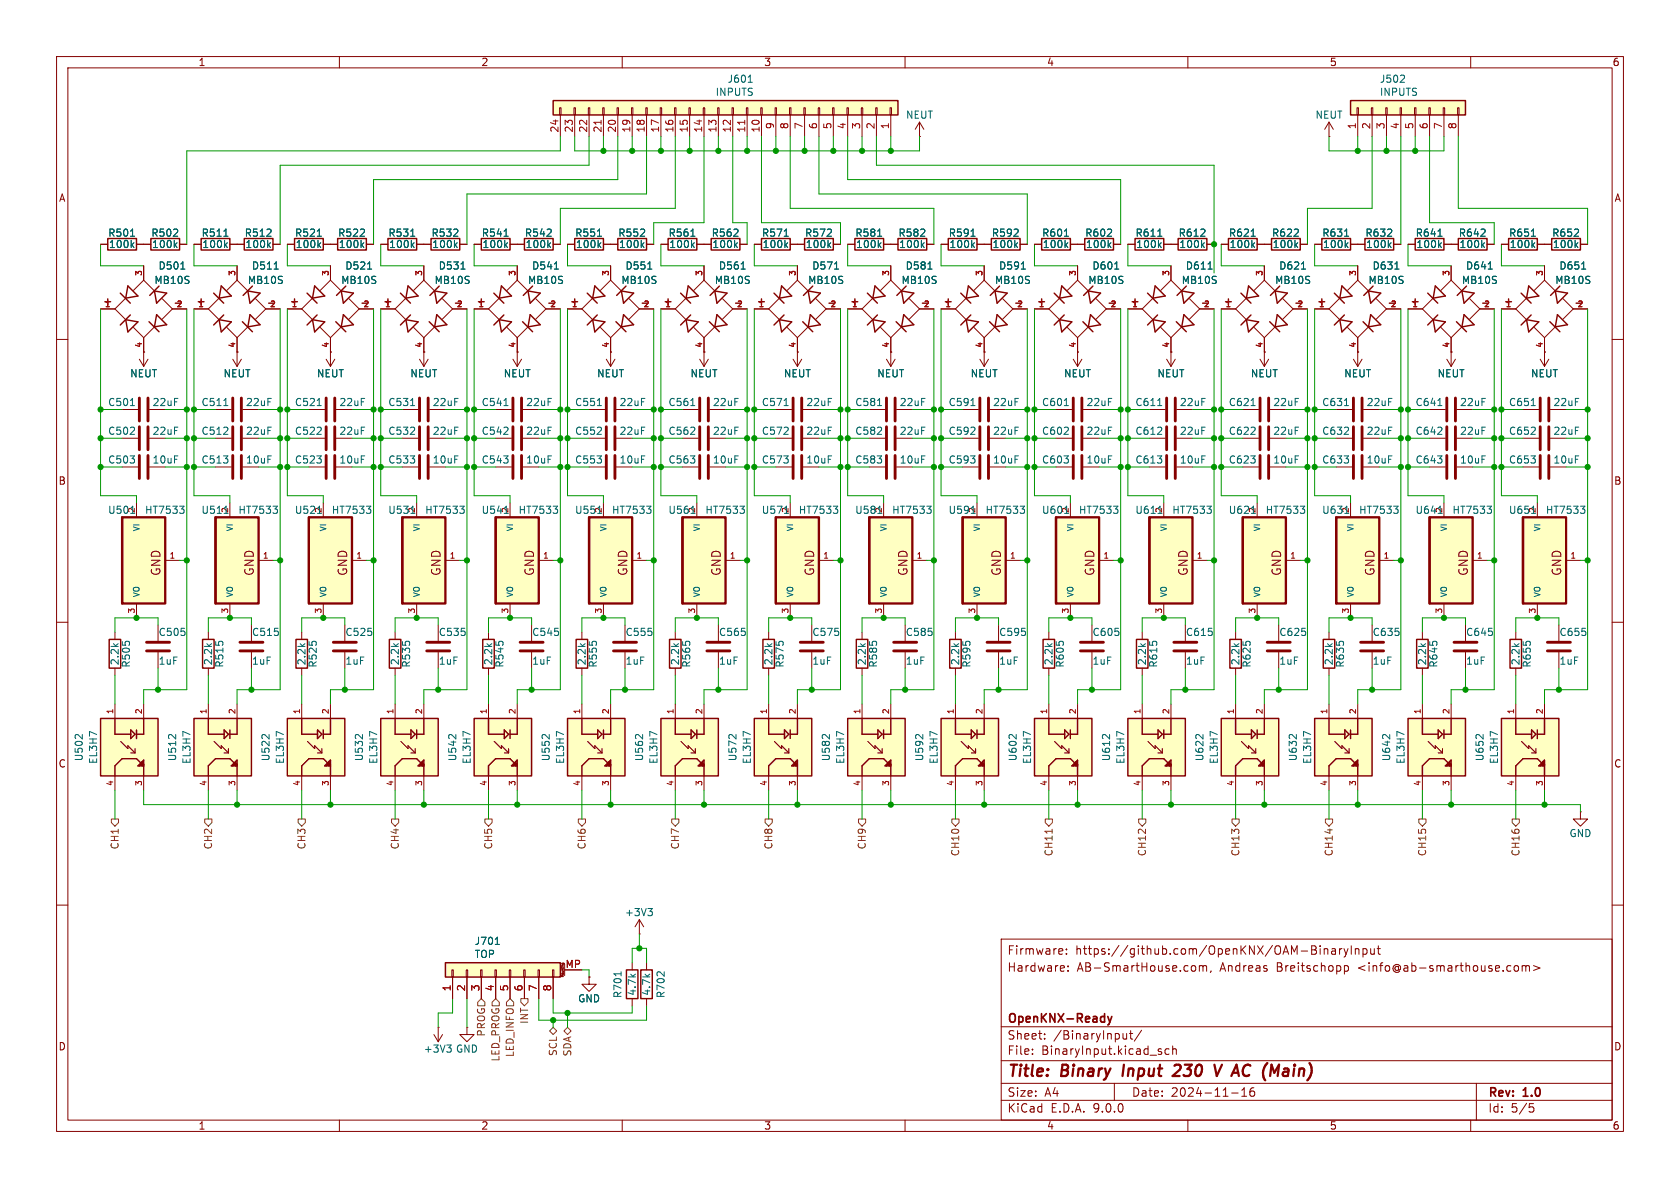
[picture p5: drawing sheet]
<svg xmlns="http://www.w3.org/2000/svg" width="297mm" height="210mm" viewBox="0 0 297 210" stroke-linecap="round" stroke-linejoin="round" font-family="sans-serif">
<defs><g id="words">
<g font-size="2.8" fill="#840000">
<text x="178" y="190.9">Title:</text>
<text x="187.7" y="190.9">Binary</text>
<text x="199.3" y="190.9">Input</text>
<text x="209.2" y="190.9">230</text>
<text x="217.2" y="190.9">V AC (Main)</text>
</g>
<g font-size="2.1" fill="#840000">
<text x="28.6" y="101.9" transform="rotate(-90 28.6 101.9)">GND</text>
<text x="45.1" y="101.9" transform="rotate(-90 45.1 101.9)">GND</text>
<text x="61.6" y="101.9" transform="rotate(-90 61.6 101.9)">GND</text>
<text x="78.1" y="101.9" transform="rotate(-90 78.1 101.9)">GND</text>
<text x="94.6" y="101.9" transform="rotate(-90 94.6 101.9)">GND</text>
<text x="111.1" y="101.9" transform="rotate(-90 111.1 101.9)">GND</text>
<text x="127.6" y="101.9" transform="rotate(-90 127.6 101.9)">GND</text>
<text x="144.1" y="101.9" transform="rotate(-90 144.1 101.9)">GND</text>
<text x="160.7" y="101.9" transform="rotate(-90 160.7 101.9)">GND</text>
<text x="177.2" y="101.9" transform="rotate(-90 177.2 101.9)">GND</text>
<text x="193.7" y="101.9" transform="rotate(-90 193.7 101.9)">GND</text>
<text x="210.2" y="101.9" transform="rotate(-90 210.2 101.9)">GND</text>
<text x="226.7" y="101.9" transform="rotate(-90 226.7 101.9)">GND</text>
<text x="243.2" y="101.9" transform="rotate(-90 243.2 101.9)">GND</text>
<text x="259.7" y="101.9" transform="rotate(-90 259.7 101.9)">GND</text>
<text x="276.2" y="101.9" transform="rotate(-90 276.2 101.9)">GND</text>
<text x="178" y="172">Hardware:</text>
<text x="178" y="169">Firmware:</text>
<text x="190.1" y="169">https://github.com/OpenKNX/OAM-BinaryInput</text>
<text x="190.4" y="172">AB-SmartHouse.com,</text>
<text x="215.7" y="172">Andreas</text>
<text x="225.8" y="172">Breitschopp</text>
<text x="240.3" y="172">&lt;info@ab-smarthouse.com&gt;</text>
<text x="178" y="184">Sheet:</text>
<text x="178" y="181.2">OpenKNX-Ready</text>
<text x="186.2" y="184">/BinaryInput/</text>
<text x="178" y="186.7">File:</text>
<text x="184.1" y="186.7">BinaryInput.kicad_sch</text>
<text x="178" y="196.9">KiCad</text>
<text x="178" y="194.1">Size:</text>
<text x="184.7" y="194.1">A4</text>
<text x="185.7" y="196.9">E.D.A.</text>
<text x="193.3" y="196.9">9.0.0</text>
<text x="200" y="194.1">Date:</text>
<text x="207" y="194.1">2024-11-16</text>
<text x="263" y="194.3">Rev:</text>
<text x="263" y="196.9">Id:</text>
<text x="267.1" y="196.9">5/5</text>
<text x="269.4" y="194.3">1.0</text>
</g>
<g font-size="1.8" fill="#840000">
<text x="35" y="11.9">1</text>
<text x="85" y="11.9">2</text>
<text x="135" y="11.9">3</text>
<text x="185" y="11.9">4</text>
<text x="235" y="11.9">5</text>
<text x="285" y="11.9">6</text>
<text x="10.3" y="35.9">A</text>
<text x="285.3" y="35.9">A</text>
<text x="10.3" y="85.9">B</text>
<text x="285.3" y="85.9">B</text>
<text x="10.3" y="135.9">C</text>
<text x="285.3" y="135.9">C</text>
<text x="10.3" y="185.9">D</text>
<text x="285.3" y="185.9">D</text>
<text x="35" y="199.9">1</text>
<text x="85" y="199.9">2</text>
<text x="135" y="199.9">3</text>
<text x="185" y="199.9">4</text>
<text x="235" y="199.9">5</text>
<text x="285" y="199.9">6</text>
</g>
<g font-size="1.8" fill="#006464">
<text x="126.4" y="17.1">INPUTS</text>
<text x="128.5" y="14.8">J601</text>
<text x="243.8" y="14.8">J502</text>
<text x="243.8" y="17.1">INPUTS</text>
<text x="160.1" y="21.2">NEUT</text>
<text x="232.5" y="21.2">NEUT</text>
<text x="19" y="42">R501</text>
<text x="19.2" y="44">100k</text>
<text x="26.7" y="42">R502</text>
<text x="26.8" y="44">100k</text>
<text x="27.9" y="47.9">D501</text>
<text x="35.5" y="42">R511</text>
<text x="35.7" y="44">100k</text>
<text x="43.2" y="42">R512</text>
<text x="43.3" y="44">100k</text>
<text x="44.4" y="47.9">D511</text>
<text x="52.1" y="42">R521</text>
<text x="52.2" y="44">100k</text>
<text x="59.7" y="42">R522</text>
<text x="59.8" y="44">100k</text>
<text x="60.9" y="47.9">D521</text>
<text x="68.6" y="42">R531</text>
<text x="68.7" y="44">100k</text>
<text x="76.2" y="42">R532</text>
<text x="76.3" y="44">100k</text>
<text x="77.5" y="47.9">D531</text>
<text x="85.1" y="42">R541</text>
<text x="85.2" y="44">100k</text>
<text x="92.7" y="42">R542</text>
<text x="92.8" y="44">100k</text>
<text x="94" y="47.9">D541</text>
<text x="101.6" y="42">R551</text>
<text x="101.7" y="44">100k</text>
<text x="109.2" y="42">R552</text>
<text x="109.3" y="44">100k</text>
<text x="110.5" y="47.9">D551</text>
<text x="118.1" y="42">R561</text>
<text x="118.2" y="44">100k</text>
<text x="125.7" y="42">R562</text>
<text x="125.8" y="44">100k</text>
<text x="127" y="47.9">D561</text>
<text x="134.6" y="42">R571</text>
<text x="134.7" y="44">100k</text>
<text x="142.2" y="42">R572</text>
<text x="142.4" y="44">100k</text>
<text x="143.5" y="47.9">D571</text>
<text x="151.1" y="42">R581</text>
<text x="151.2" y="44">100k</text>
<text x="158.7" y="42">R582</text>
<text x="158.9" y="44">100k</text>
<text x="160" y="47.9">D581</text>
<text x="167.6" y="42">R591</text>
<text x="167.8" y="44">100k</text>
<text x="175.2" y="42">R592</text>
<text x="175.4" y="44">100k</text>
<text x="176.5" y="47.9">D591</text>
<text x="184.1" y="42">R601</text>
<text x="184.3" y="44">100k</text>
<text x="191.8" y="42">R602</text>
<text x="191.9" y="44">100k</text>
<text x="193" y="47.9">D601</text>
<text x="200.6" y="42">R611</text>
<text x="200.8" y="44">100k</text>
<text x="208.3" y="42">R612</text>
<text x="208.4" y="44">100k</text>
<text x="209.5" y="47.9">D611</text>
<text x="217.2" y="42">R621</text>
<text x="217.3" y="44">100k</text>
<text x="224.8" y="42">R622</text>
<text x="224.9" y="44">100k</text>
<text x="226" y="47.9">D621</text>
<text x="233.7" y="42">R631</text>
<text x="233.8" y="44">100k</text>
<text x="241.3" y="42">R632</text>
<text x="241.4" y="44">100k</text>
<text x="242.6" y="47.9">D631</text>
<text x="250.2" y="42">R641</text>
<text x="250.3" y="44">100k</text>
<text x="257.8" y="42">R642</text>
<text x="257.9" y="44">100k</text>
<text x="259.1" y="47.9">D641</text>
<text x="266.7" y="42">R651</text>
<text x="266.8" y="44">100k</text>
<text x="274.3" y="42">R652</text>
<text x="274.4" y="44">100k</text>
<text x="275.6" y="47.9">D651</text>
<text x="27.2" y="50.4">MB10S</text>
<text x="43.7" y="50.4">MB10S</text>
<text x="60.2" y="50.4">MB10S</text>
<text x="76.7" y="50.4">MB10S</text>
<text x="93.2" y="50.4">MB10S</text>
<text x="109.8" y="50.4">MB10S</text>
<text x="126.3" y="50.4">MB10S</text>
<text x="142.8" y="50.4">MB10S</text>
<text x="159.3" y="50.4">MB10S</text>
<text x="175.8" y="50.4">MB10S</text>
<text x="192.3" y="50.4">MB10S</text>
<text x="208.8" y="50.4">MB10S</text>
<text x="225.3" y="50.4">MB10S</text>
<text x="241.8" y="50.4">MB10S</text>
<text x="258.3" y="50.4">MB10S</text>
<text x="274.9" y="50.4">MB10S</text>
<text x="19" y="72">C501</text>
<text x="22.9" y="66.9">NEUT</text>
<text x="26.9" y="72">22uF</text>
<text x="35.5" y="72">C511</text>
<text x="39.4" y="66.9">NEUT</text>
<text x="43.4" y="72">22uF</text>
<text x="52" y="72">C521</text>
<text x="55.9" y="66.9">NEUT</text>
<text x="59.9" y="72">22uF</text>
<text x="68.5" y="72">C531</text>
<text x="72.4" y="66.9">NEUT</text>
<text x="76.4" y="72">22uF</text>
<text x="85.1" y="72">C541</text>
<text x="88.9" y="66.9">NEUT</text>
<text x="92.9" y="72">22uF</text>
<text x="101.6" y="72">C551</text>
<text x="105.5" y="66.9">NEUT</text>
<text x="109.4" y="72">22uF</text>
<text x="118.1" y="72">C561</text>
<text x="122" y="66.9">NEUT</text>
<text x="125.9" y="72">22uF</text>
<text x="134.6" y="72">C571</text>
<text x="138.5" y="66.9">NEUT</text>
<text x="142.5" y="72">22uF</text>
<text x="151.1" y="72">C581</text>
<text x="155" y="66.9">NEUT</text>
<text x="159" y="72">22uF</text>
<text x="167.6" y="72">C591</text>
<text x="171.5" y="66.9">NEUT</text>
<text x="175.5" y="72">22uF</text>
<text x="184.1" y="72">C601</text>
<text x="188" y="66.9">NEUT</text>
<text x="192" y="72">22uF</text>
<text x="200.6" y="72">C611</text>
<text x="204.5" y="66.9">NEUT</text>
<text x="208.5" y="72">22uF</text>
<text x="217.1" y="72">C621</text>
<text x="221" y="66.9">NEUT</text>
<text x="225" y="72">22uF</text>
<text x="233.6" y="72">C631</text>
<text x="237.5" y="66.9">NEUT</text>
<text x="241.5" y="72">22uF</text>
<text x="250.2" y="72">C641</text>
<text x="254" y="66.9">NEUT</text>
<text x="258" y="72">22uF</text>
<text x="266.7" y="72">C651</text>
<text x="270.6" y="66.9">NEUT</text>
<text x="274.5" y="72">22uF</text>
<text x="19" y="77.1">C502</text>
<text x="26.9" y="77.1">22uF</text>
<text x="35.5" y="77.1">C512</text>
<text x="43.4" y="77.1">22uF</text>
<text x="52" y="77.1">C522</text>
<text x="59.9" y="77.1">22uF</text>
<text x="68.5" y="77.1">C532</text>
<text x="76.4" y="77.1">22uF</text>
<text x="85.1" y="77.1">C542</text>
<text x="92.9" y="77.1">22uF</text>
<text x="101.6" y="77.1">C552</text>
<text x="109.4" y="77.1">22uF</text>
<text x="118.1" y="77.1">C562</text>
<text x="125.9" y="77.1">22uF</text>
<text x="134.6" y="77.1">C572</text>
<text x="142.5" y="77.1">22uF</text>
<text x="151.1" y="77.1">C582</text>
<text x="159" y="77.1">22uF</text>
<text x="167.6" y="77.1">C592</text>
<text x="175.5" y="77.1">22uF</text>
<text x="184.1" y="77.1">C602</text>
<text x="192" y="77.1">22uF</text>
<text x="200.6" y="77.1">C612</text>
<text x="208.5" y="77.1">22uF</text>
<text x="217.1" y="77.1">C622</text>
<text x="225" y="77.1">22uF</text>
<text x="233.6" y="77.1">C632</text>
<text x="241.5" y="77.1">22uF</text>
<text x="250.2" y="77.1">C642</text>
<text x="258" y="77.1">22uF</text>
<text x="266.7" y="77.1">C652</text>
<text x="274.5" y="77.1">22uF</text>
<text x="19" y="82.1">C503</text>
<text x="26.9" y="82.1">10uF</text>
<text x="35.5" y="82.1">C513</text>
<text x="43.4" y="82.1">10uF</text>
<text x="52" y="82.1">C523</text>
<text x="59.9" y="82.1">10uF</text>
<text x="68.5" y="82.1">C533</text>
<text x="76.4" y="82.1">10uF</text>
<text x="85.1" y="82.1">C543</text>
<text x="92.9" y="82.1">10uF</text>
<text x="101.6" y="82.1">C553</text>
<text x="109.4" y="82.1">10uF</text>
<text x="118.1" y="82.1">C563</text>
<text x="125.9" y="82.1">10uF</text>
<text x="134.6" y="82.1">C573</text>
<text x="142.5" y="82.1">10uF</text>
<text x="151.1" y="82.1">C583</text>
<text x="159" y="82.1">10uF</text>
<text x="167.6" y="82.1">C593</text>
<text x="175.5" y="82.1">10uF</text>
<text x="184.1" y="82.1">C603</text>
<text x="192" y="82.1">10uF</text>
<text x="200.6" y="82.1">C613</text>
<text x="208.5" y="82.1">10uF</text>
<text x="217.1" y="82.1">C623</text>
<text x="225" y="82.1">10uF</text>
<text x="233.6" y="82.1">C633</text>
<text x="241.5" y="82.1">10uF</text>
<text x="250.2" y="82.1">C643</text>
<text x="258" y="82.1">10uF</text>
<text x="266.7" y="82.1">C653</text>
<text x="274.5" y="82.1">10uF</text>
<text x="19" y="91">U501</text>
<text x="25.5" y="91">HT7533</text>
<text x="35.5" y="91">U511</text>
<text x="42.1" y="91">HT7533</text>
<text x="52" y="91">U521</text>
<text x="58.6" y="91">HT7533</text>
<text x="68.5" y="91">U531</text>
<text x="75.1" y="91">HT7533</text>
<text x="85" y="91">U541</text>
<text x="91.6" y="91">HT7533</text>
<text x="101.6" y="91">U551</text>
<text x="108.1" y="91">HT7533</text>
<text x="118.1" y="91">U561</text>
<text x="124.6" y="91">HT7533</text>
<text x="134.6" y="91">U571</text>
<text x="141.1" y="91">HT7533</text>
<text x="151.1" y="91">U581</text>
<text x="157.6" y="91">HT7533</text>
<text x="167.6" y="91">U591</text>
<text x="174.1" y="91">HT7533</text>
<text x="184.1" y="91">U601</text>
<text x="190.6" y="91">HT7533</text>
<text x="200.6" y="91">U611</text>
<text x="207.2" y="91">HT7533</text>
<text x="217.1" y="91">U621</text>
<text x="223.7" y="91">HT7533</text>
<text x="233.6" y="91">U631</text>
<text x="240.2" y="91">HT7533</text>
<text x="250.1" y="91">U641</text>
<text x="256.7" y="91">HT7533</text>
<text x="266.7" y="91">U651</text>
<text x="273.2" y="91">HT7533</text>
<text x="27.9" y="112.6">C505</text>
<text x="44.5" y="112.6">C515</text>
<text x="61" y="112.6">C525</text>
<text x="77.5" y="112.6">C535</text>
<text x="94" y="112.6">C545</text>
<text x="110.5" y="112.6">C555</text>
<text x="127" y="112.6">C565</text>
<text x="143.5" y="112.6">C575</text>
<text x="160" y="112.6">C585</text>
<text x="176.5" y="112.6">C595</text>
<text x="193" y="112.6">C605</text>
<text x="209.6" y="112.6">C615</text>
<text x="226.1" y="112.6">C625</text>
<text x="242.6" y="112.6">C635</text>
<text x="259.1" y="112.6">C645</text>
<text x="275.6" y="112.6">C655</text>
<text x="21.2" y="117.7" transform="rotate(-90 21.2 117.7)">2.2k</text>
<text x="23.2" y="118.1" transform="rotate(-90 23.2 118.1)">R505</text>
<text x="27.9" y="117.7">1uF</text>
<text x="37.7" y="117.7" transform="rotate(-90 37.7 117.7)">2.2k</text>
<text x="39.7" y="118.1" transform="rotate(-90 39.7 118.1)">R515</text>
<text x="44.5" y="117.7">1uF</text>
<text x="54.2" y="117.7" transform="rotate(-90 54.2 117.7)">2.2k</text>
<text x="56.2" y="118.1" transform="rotate(-90 56.2 118.1)">R525</text>
<text x="61" y="117.7">1uF</text>
<text x="70.7" y="117.7" transform="rotate(-90 70.7 117.7)">2.2k</text>
<text x="72.7" y="118.1" transform="rotate(-90 72.7 118.1)">R535</text>
<text x="77.5" y="117.7">1uF</text>
<text x="87.2" y="117.7" transform="rotate(-90 87.2 117.7)">2.2k</text>
<text x="89.2" y="118.1" transform="rotate(-90 89.2 118.1)">R545</text>
<text x="94" y="117.7">1uF</text>
<text x="103.7" y="117.7" transform="rotate(-90 103.7 117.7)">2.2k</text>
<text x="105.7" y="118.1" transform="rotate(-90 105.7 118.1)">R555</text>
<text x="110.5" y="117.7">1uF</text>
<text x="120.2" y="117.7" transform="rotate(-90 120.2 117.7)">2.2k</text>
<text x="122.2" y="118.1" transform="rotate(-90 122.2 118.1)">R565</text>
<text x="127" y="117.7">1uF</text>
<text x="136.8" y="117.7" transform="rotate(-90 136.8 117.7)">2.2k</text>
<text x="138.7" y="118.1" transform="rotate(-90 138.7 118.1)">R575</text>
<text x="143.5" y="117.7">1uF</text>
<text x="153.3" y="117.7" transform="rotate(-90 153.3 117.7)">2.2k</text>
<text x="155.3" y="118.1" transform="rotate(-90 155.3 118.1)">R585</text>
<text x="160" y="117.7">1uF</text>
<text x="169.8" y="117.7" transform="rotate(-90 169.8 117.7)">2.2k</text>
<text x="171.8" y="118.1" transform="rotate(-90 171.8 118.1)">R595</text>
<text x="176.5" y="117.7">1uF</text>
<text x="186.3" y="117.7" transform="rotate(-90 186.3 117.7)">2.2k</text>
<text x="188.3" y="118.1" transform="rotate(-90 188.3 118.1)">R605</text>
<text x="193" y="117.7">1uF</text>
<text x="202.8" y="117.7" transform="rotate(-90 202.8 117.7)">2.2k</text>
<text x="204.8" y="118.1" transform="rotate(-90 204.8 118.1)">R615</text>
<text x="209.6" y="117.7">1uF</text>
<text x="219.3" y="117.7" transform="rotate(-90 219.3 117.7)">2.2k</text>
<text x="221.3" y="118.1" transform="rotate(-90 221.3 118.1)">R625</text>
<text x="226.1" y="117.7">1uF</text>
<text x="235.8" y="117.7" transform="rotate(-90 235.8 117.7)">2.2k</text>
<text x="237.8" y="118.1" transform="rotate(-90 237.8 118.1)">R635</text>
<text x="242.6" y="117.7">1uF</text>
<text x="252.3" y="117.7" transform="rotate(-90 252.3 117.7)">2.2k</text>
<text x="254.3" y="118.1" transform="rotate(-90 254.3 118.1)">R645</text>
<text x="259.1" y="117.7">1uF</text>
<text x="268.8" y="117.7" transform="rotate(-90 268.8 117.7)">2.2k</text>
<text x="270.8" y="118.1" transform="rotate(-90 270.8 118.1)">R655</text>
<text x="275.6" y="117.7">1uF</text>
<text x="14.8" y="134.7" transform="rotate(-90 14.8 134.7)">U502</text>
<text x="17.4" y="135.1" transform="rotate(-90 17.4 135.1)">EL3H7</text>
<text x="31.3" y="134.7" transform="rotate(-90 31.3 134.7)">U512</text>
<text x="33.9" y="135.1" transform="rotate(-90 33.9 135.1)">EL3H7</text>
<text x="47.9" y="134.7" transform="rotate(-90 47.9 134.7)">U522</text>
<text x="50.4" y="135.1" transform="rotate(-90 50.4 135.1)">EL3H7</text>
<text x="64.4" y="134.7" transform="rotate(-90 64.4 134.7)">U532</text>
<text x="66.9" y="135.1" transform="rotate(-90 66.9 135.1)">EL3H7</text>
<text x="80.9" y="134.7" transform="rotate(-90 80.9 134.7)">U542</text>
<text x="83.4" y="135.1" transform="rotate(-90 83.4 135.1)">EL3H7</text>
<text x="97.4" y="134.7" transform="rotate(-90 97.4 134.7)">U552</text>
<text x="99.9" y="135.1" transform="rotate(-90 99.9 135.1)">EL3H7</text>
<text x="113.9" y="134.7" transform="rotate(-90 113.9 134.7)">U562</text>
<text x="116.4" y="135.1" transform="rotate(-90 116.4 135.1)">EL3H7</text>
<text x="130.4" y="134.7" transform="rotate(-90 130.4 134.7)">U572</text>
<text x="132.9" y="135.1" transform="rotate(-90 132.9 135.1)">EL3H7</text>
<text x="146.9" y="134.7" transform="rotate(-90 146.9 134.7)">U582</text>
<text x="149.5" y="135.1" transform="rotate(-90 149.5 135.1)">EL3H7</text>
<text x="163.4" y="134.7" transform="rotate(-90 163.4 134.7)">U592</text>
<text x="166" y="135.1" transform="rotate(-90 166 135.1)">EL3H7</text>
<text x="179.9" y="134.7" transform="rotate(-90 179.9 134.7)">U602</text>
<text x="182.5" y="135.1" transform="rotate(-90 182.5 135.1)">EL3H7</text>
<text x="196.4" y="134.7" transform="rotate(-90 196.4 134.7)">U612</text>
<text x="199" y="135.1" transform="rotate(-90 199 135.1)">EL3H7</text>
<text x="213" y="134.7" transform="rotate(-90 213 134.7)">U622</text>
<text x="215.5" y="135.1" transform="rotate(-90 215.5 135.1)">EL3H7</text>
<text x="229.5" y="134.7" transform="rotate(-90 229.5 134.7)">U632</text>
<text x="232" y="135.1" transform="rotate(-90 232 135.1)">EL3H7</text>
<text x="246" y="134.7" transform="rotate(-90 246 134.7)">U642</text>
<text x="248.5" y="135.1" transform="rotate(-90 248.5 135.1)">EL3H7</text>
<text x="262.5" y="134.7" transform="rotate(-90 262.5 134.7)">U652</text>
<text x="265" y="135.1" transform="rotate(-90 265 135.1)">EL3H7</text>
<text x="277.4" y="148.2">GND</text>
<text x="83.8" y="167.2">J701</text>
<text x="110.4" y="162.2">+3V3</text>
<text x="83.8" y="169.5">TOP</text>
<text x="102.1" y="177.4">GND</text>
<text x="110.1" y="176.5" transform="rotate(-90 110.1 176.5)">R701</text>
<text x="112.6" y="176.1" transform="rotate(-90 112.6 176.1)">4.7k</text>
<text x="115.2" y="176.1" transform="rotate(-90 115.2 176.1)">4.7k</text>
<text x="117.7" y="176.5" transform="rotate(-90 117.7 176.5)">R702</text>
<text x="74.8" y="186.3">+3V3</text>
<text x="80.5" y="186.3">GND</text>
</g>
<g font-size="1.8" fill="#a90000">
<text x="98.8" y="23.5" transform="rotate(-90 98.8 23.5)">24</text>
<text x="101.3" y="23.5" transform="rotate(-90 101.3 23.5)">23</text>
<text x="103.9" y="23.5" transform="rotate(-90 103.9 23.5)">22</text>
<text x="106.4" y="23.5" transform="rotate(-90 106.4 23.5)">21</text>
<text x="109" y="23.5" transform="rotate(-90 109 23.5)">20</text>
<text x="111.5" y="23.5" transform="rotate(-90 111.5 23.5)">19</text>
<text x="114" y="23.5" transform="rotate(-90 114 23.5)">18</text>
<text x="116.6" y="23.5" transform="rotate(-90 116.6 23.5)">17</text>
<text x="119.1" y="23.5" transform="rotate(-90 119.1 23.5)">16</text>
<text x="121.7" y="23.5" transform="rotate(-90 121.7 23.5)">15</text>
<text x="124.2" y="23.5" transform="rotate(-90 124.2 23.5)">14</text>
<text x="126.7" y="23.5" transform="rotate(-90 126.7 23.5)">13</text>
<text x="129.3" y="23.5" transform="rotate(-90 129.3 23.5)">12</text>
<text x="131.8" y="23.5" transform="rotate(-90 131.8 23.5)">11</text>
<text x="134.4" y="23.5" transform="rotate(-90 134.4 23.5)">10</text>
<text x="136.9" y="22.9" transform="rotate(-90 136.9 22.9)">9</text>
<text x="139.4" y="22.9" transform="rotate(-90 139.4 22.9)">8</text>
<text x="142" y="22.9" transform="rotate(-90 142 22.9)">7</text>
<text x="144.5" y="22.9" transform="rotate(-90 144.5 22.9)">6</text>
<text x="147.1" y="22.9" transform="rotate(-90 147.1 22.9)">5</text>
<text x="149.6" y="22.9" transform="rotate(-90 149.6 22.9)">4</text>
<text x="152.1" y="22.9" transform="rotate(-90 152.1 22.9)">3</text>
<text x="154.7" y="22.9" transform="rotate(-90 154.7 22.9)">2</text>
<text x="157.2" y="22.9" transform="rotate(-90 157.2 22.9)">1</text>
<text x="239.8" y="22.9" transform="rotate(-90 239.8 22.9)">1</text>
<text x="242.3" y="22.9" transform="rotate(-90 242.3 22.9)">2</text>
<text x="244.9" y="22.9" transform="rotate(-90 244.9 22.9)">3</text>
<text x="247.4" y="22.9" transform="rotate(-90 247.4 22.9)">4</text>
<text x="249.9" y="22.9" transform="rotate(-90 249.9 22.9)">5</text>
<text x="252.5" y="22.9" transform="rotate(-90 252.5 22.9)">6</text>
<text x="255" y="22.9" transform="rotate(-90 255 22.9)">7</text>
<text x="257.6" y="22.9" transform="rotate(-90 257.6 22.9)">8</text>
<text x="99.9" y="171.2">MP</text>
<text x="79.8" y="175.3" transform="rotate(-90 79.8 175.3)">1</text>
<text x="82.3" y="175.3" transform="rotate(-90 82.3 175.3)">2</text>
<text x="84.8" y="175.3" transform="rotate(-90 84.8 175.3)">3</text>
<text x="87.4" y="175.3" transform="rotate(-90 87.4 175.3)">4</text>
<text x="89.9" y="175.3" transform="rotate(-90 89.9 175.3)">5</text>
<text x="92.5" y="175.3" transform="rotate(-90 92.5 175.3)">6</text>
<text x="95" y="175.3" transform="rotate(-90 95 175.3)">7</text>
<text x="97.5" y="175.3" transform="rotate(-90 97.5 175.3)">8</text>
</g>
<g font-size="1.8" fill="#725600">
<text x="21.2" y="150.3" transform="rotate(-90 21.2 150.3)">CH1</text>
<text x="37.7" y="150.3" transform="rotate(-90 37.7 150.3)">CH2</text>
<text x="54.2" y="150.3" transform="rotate(-90 54.2 150.3)">CH3</text>
<text x="70.7" y="150.3" transform="rotate(-90 70.7 150.3)">CH4</text>
<text x="87.2" y="150.3" transform="rotate(-90 87.2 150.3)">CH5</text>
<text x="103.7" y="150.3" transform="rotate(-90 103.7 150.3)">CH6</text>
<text x="120.2" y="150.3" transform="rotate(-90 120.2 150.3)">CH7</text>
<text x="136.8" y="150.3" transform="rotate(-90 136.8 150.3)">CH8</text>
<text x="153.3" y="150.3" transform="rotate(-90 153.3 150.3)">CH9</text>
<text x="169.8" y="151.5" transform="rotate(-90 169.8 151.5)">CH10</text>
<text x="186.3" y="151.5" transform="rotate(-90 186.3 151.5)">CH11</text>
<text x="202.8" y="151.5" transform="rotate(-90 202.8 151.5)">CH12</text>
<text x="219.3" y="151.5" transform="rotate(-90 219.3 151.5)">CH13</text>
<text x="235.8" y="151.5" transform="rotate(-90 235.8 151.5)">CH14</text>
<text x="252.3" y="151.5" transform="rotate(-90 252.3 151.5)">CH15</text>
<text x="268.8" y="151.5" transform="rotate(-90 268.8 151.5)">CH16</text>
<text x="86" y="183.3" transform="rotate(-90 86 183.3)">PROG</text>
<text x="93.6" y="181.1" transform="rotate(-90 93.6 181.1)">INT</text>
<text x="88.5" y="187.7" transform="rotate(-90 88.5 187.7)">LED_PROG</text>
<text x="91" y="187" transform="rotate(-90 91 187)">LED_INFO</text>
<text x="98.7" y="186.8" transform="rotate(-90 98.7 186.8)">SCL</text>
<text x="101.2" y="186.8" transform="rotate(-90 101.2 186.8)">SDA</text>
</g>
<g font-size="1.4" fill="#a90000">
<text x="25.1" y="48.9" transform="rotate(-90 25.1 48.9)">3</text>
<text x="41.7" y="48.9" transform="rotate(-90 41.7 48.9)">3</text>
<text x="58.2" y="48.9" transform="rotate(-90 58.2 48.9)">3</text>
<text x="74.7" y="48.9" transform="rotate(-90 74.7 48.9)">3</text>
<text x="91.2" y="48.9" transform="rotate(-90 91.2 48.9)">3</text>
<text x="107.7" y="48.9" transform="rotate(-90 107.7 48.9)">3</text>
<text x="124.2" y="48.9" transform="rotate(-90 124.2 48.9)">3</text>
<text x="140.7" y="48.9" transform="rotate(-90 140.7 48.9)">3</text>
<text x="157.2" y="48.9" transform="rotate(-90 157.2 48.9)">3</text>
<text x="173.7" y="48.9" transform="rotate(-90 173.7 48.9)">3</text>
<text x="190.2" y="48.9" transform="rotate(-90 190.2 48.9)">3</text>
<text x="206.8" y="48.9" transform="rotate(-90 206.8 48.9)">3</text>
<text x="223.3" y="48.9" transform="rotate(-90 223.3 48.9)">3</text>
<text x="239.8" y="48.9" transform="rotate(-90 239.8 48.9)">3</text>
<text x="256.3" y="48.9" transform="rotate(-90 256.3 48.9)">3</text>
<text x="272.8" y="48.9" transform="rotate(-90 272.8 48.9)">3</text>
<text x="18.4" y="54.4">1</text>
<text x="31.1" y="54.4">2</text>
<text x="34.9" y="54.4">1</text>
<text x="47.6" y="54.4">2</text>
<text x="51.5" y="54.4">1</text>
<text x="64.2" y="54.4">2</text>
<text x="68" y="54.4">1</text>
<text x="80.7" y="54.4">2</text>
<text x="84.5" y="54.4">1</text>
<text x="97.2" y="54.4">2</text>
<text x="101" y="54.4">1</text>
<text x="113.7" y="54.4">2</text>
<text x="117.5" y="54.4">1</text>
<text x="130.2" y="54.4">2</text>
<text x="134" y="54.4">1</text>
<text x="146.7" y="54.4">2</text>
<text x="150.5" y="54.4">1</text>
<text x="163.2" y="54.4">2</text>
<text x="167" y="54.4">1</text>
<text x="179.7" y="54.4">2</text>
<text x="183.5" y="54.4">1</text>
<text x="196.2" y="54.4">2</text>
<text x="200" y="54.4">1</text>
<text x="212.7" y="54.4">2</text>
<text x="216.6" y="54.4">1</text>
<text x="229.3" y="54.4">2</text>
<text x="233.1" y="54.4">1</text>
<text x="245.8" y="54.4">2</text>
<text x="249.6" y="54.4">1</text>
<text x="262.3" y="54.4">2</text>
<text x="266.1" y="54.4">1</text>
<text x="278.8" y="54.4">2</text>
<text x="25.1" y="61.6" transform="rotate(-90 25.1 61.6)">4</text>
<text x="41.7" y="61.6" transform="rotate(-90 41.7 61.6)">4</text>
<text x="58.2" y="61.6" transform="rotate(-90 58.2 61.6)">4</text>
<text x="74.7" y="61.6" transform="rotate(-90 74.7 61.6)">4</text>
<text x="91.2" y="61.6" transform="rotate(-90 91.2 61.6)">4</text>
<text x="107.7" y="61.6" transform="rotate(-90 107.7 61.6)">4</text>
<text x="124.2" y="61.6" transform="rotate(-90 124.2 61.6)">4</text>
<text x="140.7" y="61.6" transform="rotate(-90 140.7 61.6)">4</text>
<text x="157.2" y="61.6" transform="rotate(-90 157.2 61.6)">4</text>
<text x="173.7" y="61.6" transform="rotate(-90 173.7 61.6)">4</text>
<text x="190.2" y="61.6" transform="rotate(-90 190.2 61.6)">4</text>
<text x="206.8" y="61.6" transform="rotate(-90 206.8 61.6)">4</text>
<text x="223.3" y="61.6" transform="rotate(-90 223.3 61.6)">4</text>
<text x="239.8" y="61.6" transform="rotate(-90 239.8 61.6)">4</text>
<text x="256.3" y="61.6" transform="rotate(-90 256.3 61.6)">4</text>
<text x="272.8" y="61.6" transform="rotate(-90 272.8 61.6)">4</text>
<text x="29.9" y="98.8">1</text>
<text x="46.4" y="98.8">1</text>
<text x="62.9" y="98.8">1</text>
<text x="79.4" y="98.8">1</text>
<text x="95.9" y="98.8">1</text>
<text x="112.4" y="98.8">1</text>
<text x="128.9" y="98.8">1</text>
<text x="145.4" y="98.8">1</text>
<text x="161.9" y="98.8">1</text>
<text x="178.5" y="98.8">1</text>
<text x="195" y="98.8">1</text>
<text x="211.5" y="98.8">1</text>
<text x="228" y="98.8">1</text>
<text x="244.5" y="98.8">1</text>
<text x="261" y="98.8">1</text>
<text x="277.5" y="98.8">1</text>
<text x="23.9" y="108.6" transform="rotate(-90 23.9 108.6)">3</text>
<text x="40.4" y="108.6" transform="rotate(-90 40.4 108.6)">3</text>
<text x="56.9" y="108.6" transform="rotate(-90 56.9 108.6)">3</text>
<text x="73.4" y="108.6" transform="rotate(-90 73.4 108.6)">3</text>
<text x="89.9" y="108.6" transform="rotate(-90 89.9 108.6)">3</text>
<text x="106.4" y="108.6" transform="rotate(-90 106.4 108.6)">3</text>
<text x="122.9" y="108.6" transform="rotate(-90 122.9 108.6)">3</text>
<text x="139.4" y="108.6" transform="rotate(-90 139.4 108.6)">3</text>
<text x="156" y="108.6" transform="rotate(-90 156 108.6)">3</text>
<text x="172.5" y="108.6" transform="rotate(-90 172.5 108.6)">3</text>
<text x="189" y="108.6" transform="rotate(-90 189 108.6)">3</text>
<text x="205.5" y="108.6" transform="rotate(-90 205.5 108.6)">3</text>
<text x="222" y="108.6" transform="rotate(-90 222 108.6)">3</text>
<text x="238.5" y="108.6" transform="rotate(-90 238.5 108.6)">3</text>
<text x="255" y="108.6" transform="rotate(-90 255 108.6)">3</text>
<text x="271.5" y="108.6" transform="rotate(-90 271.5 108.6)">3</text>
<text x="20.1" y="126.3" transform="rotate(-90 20.1 126.3)">1</text>
<text x="25.1" y="126.3" transform="rotate(-90 25.1 126.3)">2</text>
<text x="36.6" y="126.3" transform="rotate(-90 36.6 126.3)">1</text>
<text x="41.7" y="126.3" transform="rotate(-90 41.7 126.3)">2</text>
<text x="53.1" y="126.3" transform="rotate(-90 53.1 126.3)">1</text>
<text x="58.2" y="126.3" transform="rotate(-90 58.2 126.3)">2</text>
<text x="69.6" y="126.3" transform="rotate(-90 69.6 126.3)">1</text>
<text x="74.7" y="126.3" transform="rotate(-90 74.7 126.3)">2</text>
<text x="86.1" y="126.3" transform="rotate(-90 86.1 126.3)">1</text>
<text x="91.2" y="126.3" transform="rotate(-90 91.2 126.3)">2</text>
<text x="102.6" y="126.3" transform="rotate(-90 102.6 126.3)">1</text>
<text x="107.7" y="126.3" transform="rotate(-90 107.7 126.3)">2</text>
<text x="119.1" y="126.3" transform="rotate(-90 119.1 126.3)">1</text>
<text x="124.2" y="126.3" transform="rotate(-90 124.2 126.3)">2</text>
<text x="135.6" y="126.3" transform="rotate(-90 135.6 126.3)">1</text>
<text x="140.7" y="126.3" transform="rotate(-90 140.7 126.3)">2</text>
<text x="152.1" y="126.3" transform="rotate(-90 152.1 126.3)">1</text>
<text x="157.2" y="126.3" transform="rotate(-90 157.2 126.3)">2</text>
<text x="168.7" y="126.3" transform="rotate(-90 168.7 126.3)">1</text>
<text x="173.7" y="126.3" transform="rotate(-90 173.7 126.3)">2</text>
<text x="185.2" y="126.3" transform="rotate(-90 185.2 126.3)">1</text>
<text x="190.2" y="126.3" transform="rotate(-90 190.2 126.3)">2</text>
<text x="201.7" y="126.3" transform="rotate(-90 201.7 126.3)">1</text>
<text x="206.8" y="126.3" transform="rotate(-90 206.8 126.3)">2</text>
<text x="218.2" y="126.3" transform="rotate(-90 218.2 126.3)">1</text>
<text x="223.3" y="126.3" transform="rotate(-90 223.3 126.3)">2</text>
<text x="234.7" y="126.3" transform="rotate(-90 234.7 126.3)">1</text>
<text x="239.8" y="126.3" transform="rotate(-90 239.8 126.3)">2</text>
<text x="251.2" y="126.3" transform="rotate(-90 251.2 126.3)">1</text>
<text x="256.3" y="126.3" transform="rotate(-90 256.3 126.3)">2</text>
<text x="267.7" y="126.3" transform="rotate(-90 267.7 126.3)">1</text>
<text x="272.8" y="126.3" transform="rotate(-90 272.8 126.3)">2</text>
<text x="20.1" y="139" transform="rotate(-90 20.1 139)">4</text>
<text x="25.1" y="139" transform="rotate(-90 25.1 139)">3</text>
<text x="36.6" y="139" transform="rotate(-90 36.6 139)">4</text>
<text x="41.7" y="139" transform="rotate(-90 41.7 139)">3</text>
<text x="53.1" y="139" transform="rotate(-90 53.1 139)">4</text>
<text x="58.2" y="139" transform="rotate(-90 58.2 139)">3</text>
<text x="69.6" y="139" transform="rotate(-90 69.6 139)">4</text>
<text x="74.7" y="139" transform="rotate(-90 74.7 139)">3</text>
<text x="86.1" y="139" transform="rotate(-90 86.1 139)">4</text>
<text x="91.2" y="139" transform="rotate(-90 91.2 139)">3</text>
<text x="102.6" y="139" transform="rotate(-90 102.6 139)">4</text>
<text x="107.7" y="139" transform="rotate(-90 107.7 139)">3</text>
<text x="119.1" y="139" transform="rotate(-90 119.1 139)">4</text>
<text x="124.2" y="139" transform="rotate(-90 124.2 139)">3</text>
<text x="135.6" y="139" transform="rotate(-90 135.6 139)">4</text>
<text x="140.7" y="139" transform="rotate(-90 140.7 139)">3</text>
<text x="152.1" y="139" transform="rotate(-90 152.1 139)">4</text>
<text x="157.2" y="139" transform="rotate(-90 157.2 139)">3</text>
<text x="168.7" y="139" transform="rotate(-90 168.7 139)">4</text>
<text x="173.7" y="139" transform="rotate(-90 173.7 139)">3</text>
<text x="185.2" y="139" transform="rotate(-90 185.2 139)">4</text>
<text x="190.2" y="139" transform="rotate(-90 190.2 139)">3</text>
<text x="201.7" y="139" transform="rotate(-90 201.7 139)">4</text>
<text x="206.8" y="139" transform="rotate(-90 206.8 139)">3</text>
<text x="218.2" y="139" transform="rotate(-90 218.2 139)">4</text>
<text x="223.3" y="139" transform="rotate(-90 223.3 139)">3</text>
<text x="234.7" y="139" transform="rotate(-90 234.7 139)">4</text>
<text x="239.8" y="139" transform="rotate(-90 239.8 139)">3</text>
<text x="251.2" y="139" transform="rotate(-90 251.2 139)">4</text>
<text x="256.3" y="139" transform="rotate(-90 256.3 139)">3</text>
<text x="267.7" y="139" transform="rotate(-90 267.7 139)">4</text>
<text x="272.8" y="139" transform="rotate(-90 272.8 139)">3</text>
</g>
<g font-size="1.4" fill="#006464">
<text x="23.9" y="90.8" transform="rotate(-90 23.9 90.8)">2</text>
<text x="24.9" y="94.1" transform="rotate(-90 24.9 94.1)">VI</text>
<text x="40.4" y="90.8" transform="rotate(-90 40.4 90.8)">2</text>
<text x="41.4" y="94.1" transform="rotate(-90 41.4 94.1)">VI</text>
<text x="56.9" y="90.8" transform="rotate(-90 56.9 90.8)">2</text>
<text x="57.9" y="94.1" transform="rotate(-90 57.9 94.1)">VI</text>
<text x="73.4" y="90.8" transform="rotate(-90 73.4 90.8)">2</text>
<text x="74.4" y="94.1" transform="rotate(-90 74.4 94.1)">VI</text>
<text x="89.9" y="90.8" transform="rotate(-90 89.9 90.8)">2</text>
<text x="90.9" y="94.1" transform="rotate(-90 90.9 94.1)">VI</text>
<text x="106.4" y="90.8" transform="rotate(-90 106.4 90.8)">2</text>
<text x="107.4" y="94.1" transform="rotate(-90 107.4 94.1)">VI</text>
<text x="122.9" y="90.8" transform="rotate(-90 122.9 90.8)">2</text>
<text x="123.9" y="94.1" transform="rotate(-90 123.9 94.1)">VI</text>
<text x="139.4" y="90.8" transform="rotate(-90 139.4 90.8)">2</text>
<text x="140.4" y="94.1" transform="rotate(-90 140.4 94.1)">VI</text>
<text x="156" y="90.8" transform="rotate(-90 156 90.8)">2</text>
<text x="156.9" y="94.1" transform="rotate(-90 156.9 94.1)">VI</text>
<text x="172.5" y="90.8" transform="rotate(-90 172.5 90.8)">2</text>
<text x="173.5" y="94.1" transform="rotate(-90 173.5 94.1)">VI</text>
<text x="189" y="90.8" transform="rotate(-90 189 90.8)">2</text>
<text x="190" y="94.1" transform="rotate(-90 190 94.1)">VI</text>
<text x="205.5" y="90.8" transform="rotate(-90 205.5 90.8)">2</text>
<text x="206.5" y="94.1" transform="rotate(-90 206.5 94.1)">VI</text>
<text x="222" y="90.8" transform="rotate(-90 222 90.8)">2</text>
<text x="223" y="94.1" transform="rotate(-90 223 94.1)">VI</text>
<text x="238.5" y="90.8" transform="rotate(-90 238.5 90.8)">2</text>
<text x="239.5" y="94.1" transform="rotate(-90 239.5 94.1)">VI</text>
<text x="255" y="90.8" transform="rotate(-90 255 90.8)">2</text>
<text x="256" y="94.1" transform="rotate(-90 256 94.1)">VI</text>
<text x="271.5" y="90.8" transform="rotate(-90 271.5 90.8)">2</text>
<text x="272.5" y="94.1" transform="rotate(-90 272.5 94.1)">VI</text>
<text x="24.9" y="105.7" transform="rotate(-90 24.9 105.7)">VO</text>
<text x="41.4" y="105.7" transform="rotate(-90 41.4 105.7)">VO</text>
<text x="57.9" y="105.7" transform="rotate(-90 57.9 105.7)">VO</text>
<text x="74.4" y="105.7" transform="rotate(-90 74.4 105.7)">VO</text>
<text x="90.9" y="105.7" transform="rotate(-90 90.9 105.7)">VO</text>
<text x="107.4" y="105.7" transform="rotate(-90 107.4 105.7)">VO</text>
<text x="123.9" y="105.7" transform="rotate(-90 123.9 105.7)">VO</text>
<text x="140.4" y="105.7" transform="rotate(-90 140.4 105.7)">VO</text>
<text x="156.9" y="105.7" transform="rotate(-90 156.9 105.7)">VO</text>
<text x="173.5" y="105.7" transform="rotate(-90 173.5 105.7)">VO</text>
<text x="190" y="105.7" transform="rotate(-90 190 105.7)">VO</text>
<text x="206.5" y="105.7" transform="rotate(-90 206.5 105.7)">VO</text>
<text x="223" y="105.7" transform="rotate(-90 223 105.7)">VO</text>
<text x="239.5" y="105.7" transform="rotate(-90 239.5 105.7)">VO</text>
<text x="256" y="105.7" transform="rotate(-90 256 105.7)">VO</text>
<text x="272.5" y="105.7" transform="rotate(-90 272.5 105.7)">VO</text>
</g>
<text font-size=".5" fill="#840000" x="99.9" y="172.9" transform="rotate(-90 99.9 172.9)">Mounting</text>
</g></defs>
<g fill="none" stroke="#840000" stroke-width=".18">
<path d="M10 10h277v190h-277zM12 12h273v186h-273zM60 10v2M110 10v2M160 10v2M210 10v2M260 10v2M10 60h2M285 60h2M10 110h2M285 110h2M10 160h2"/>
<path d="M111.8 170.2v1.3M111.8 176.5v1.3M177 166h108v32h-108zM187.8 167.8l.1 .3-.7 .1M188.5 168.6v.1M188.5 167.8v.1M188.8 171.6v.1M188.8 170.8v.1M211.1 170.7l.3 .3v.4l-.3 .3M212 170.8l.5-.1 .2 .2M212 170.7v1M212.7 170.9l.2-.2 .3 .1 .1 .9"/>
<path d="M212.7 170.9v.8M214.1 171.6l-.1 .3M234.1 167.7v1M234.1 167.8l.2-.1 .4 .1v.9M235.5 167.8h.5l.1 .9M236.1 168.1h-.5a.29 .29 0 0 0-.2 .3 .29 .29 0 0 0 .2 .3l.5-.1M236.8 167.7v1M237.2 167.7l-.2 .1-.2 .2M237.6 167.7l.4 1M237.7 170.8l.4-.1 .3 .3v.4l-.2 .2h-.5M237.7 170.7v1.5M238 168.7l-.2 .4-.2 .1"/>
<path d="M238.3 167.7l-.3 1M238.9 167.2v1.5M239.6 167.8l.2-.1 .4 .1v.9M239.6 167.7v1M241 167.8l.4-.1 .3 .3v.4l-.2 .2h-.5M241 167.7v1.5M242.3 167.7l.1 .9 .3 .1 .3-.1M243 167.7v1M243.5 167.7h.5M243.7 167.2v1.3l.3 .2M267.8 170.8l.4-.1 .3 .3v.4l-.3 .3-.4-.1-.1-.2v-.4zM269.1 170.8l.4-.1 .2 .2"/>
<path d="M269.1 170.7v1M269.7 170.9l.3-.2 .3 .1 .1 .9M269.7 170.9v.8M271.1 170.7l1.1 .4-1.1 .5M285 160h2M60 198v2M110 198v2M160 198v2M177 194.5h108M177 191.5h108M177 187.5h108M177 181.5h108"/>
<path d="M182.5 186.3v.1M182.5 185.5v.1M184.7 183.6v.1M184.7 182.8v.1M197 191.5v3M199.2 182.7v1M199.2 183.6l-.2 .1-.4-.1M199.7 182.7h.5M199.9 182.2v1.3l.3 .2M201.8 182.1l-1.3 2M205 185.9l.3 .1 .1 .2-.2 .2h-.3M205 185.4l.3 .1"/>
<path d="M206.7 185.5l-.5-.1-.2 .3v.4l.1 .2h.6M207.3 185.5l.2-.1 .4 .1 .1 .9M207.3 184.9v1.5M210 198v2M217.7 193.2h1.2M219.5 193.8h.9M219.5 192.7l.5-.4v1.5M221.2 192.4a1.17 1.17 0 0 0-.1 1.3h.6l.1-.5-.3-.3h-.4l-.1 .3M260 198v2M261 191.5v6.5M270.4 195.1h.7M270.5 195.7h.4l.3 .3-.2 .5-.5 .1"/>
</g>
<path d="M198.7 188.2l-.3 2M208.4 188.2h-.5l-.3 .2M208.6 189.1l-1.3 1.1h1.2M214.7 188.2l.4 2 .9-2" fill="none" stroke="#840000" stroke-width=".4"/>
<path d="M195.8 179.7l.4 1M196.6 179.7l-.4 1M196.2 180.7l-.1 .3-.3 .2" fill="none" stroke="#840000" stroke-width=".3"/>
<path d="M110.7 171.5h2.1v5h-2.1z" fill="none" stroke="#840000" stroke-width=".25"/>
<path d="M109.8 171.8v.7" fill="none" stroke="#006464" stroke-width=".18"/>
<path d="M116.8 127h10.2v10.2h-10.2z" fill="#ffffc2"/>
<path d="M142.2 42.2h5.1v2h-5.1zM167.9 113h2v5.1h-2zM116.8 127h10.2v10.2h-10.2zM119.4 127v2.8h2.8M119.4 137.2v-1.8l1.2-1.3h2.6l1.3 1.3h-1.1l1.1-1v2.8M122.2 129l.7 .8-.7 .8zM123.2 129v1.6M124.2 134.6v.3M124.2 134.9l.3 .2h-.5l.2 .3M124.2 134.9l-.5 .5M124.5 127v2.8h-1.3" fill="none" stroke="#840000" stroke-width=".25"/>
<path d="M120.4 131.1l1.3 1.2v-.5l1.2 1.3M122.2 133.1h.7M122.9 132.3v.8" fill="none" stroke="#840000" stroke-width=".2"/>
<path d="M141 43.2h1.2M147.3 43.2h1.3M168.9 111.8v1.2M168.9 118.1v1.3M119.4 124.5v2.5M119.4 137.2v2.5M124.5 124.5v2.5M124.5 137.2v2.5" fill="none" stroke="#840000" stroke-width=".18"/>
<path d="M146.5 43.3l.4 .5M146.9 42.9l-.5 .5M112.5 129.9h.4M113.6 129.8v.8" fill="none" stroke="#006464" stroke-width=".18"/>
<path d="M67.3 127h10.2v10.2h-10.2z" fill="#ffffc2"/>
<path d="M67.3 127h10.2v10.2h-10.2zM69.8 127v2.8h2.8M69.8 137.2v-1.8l1.3-1.3h2.6l1.2 1.3h-1l1-1v2.8M72.6 129l.8 .8-.8 .8zM73.7 129v1.6M74.7 134.6v.3M74.7 134.9l.2 .2h-.5l.3 .3M74.7 134.9l-.5 .5M74.9 127v2.8h-1.2" fill="none" stroke="#840000" stroke-width=".25"/>
<path d="M70.9 131.1l1.2 1.2v-.5l1.3 1.3M72.6 133.1h.8M73.4 132.3v.8" fill="none" stroke="#840000" stroke-width=".2"/>
<path d="M69.8 124.5v2.5M69.8 137.2v2.5M74.9 124.5v2.5M74.9 137.2v2.5" fill="none" stroke="#840000" stroke-width=".18"/>
<path d="M62.9 129.9h.5M64.1 129.8v.8" fill="none" stroke="#006464" stroke-width=".18"/>
<path d="M149.9 127h10.1v10.2h-10.1z" fill="#ffffc2"/>
<path d="M149.9 127h10.1v10.2h-10.1zM152.4 127v2.8h2.8M152.4 137.2v-1.8l1.3-1.3h2.5l1.3 1.3h-1l1-1v2.8M155.2 129l.8 .8-.8 .8zM156.2 129v1.6M157.2 134.6v.3M157.2 134.9l.3 .2h-.5l.2 .3M157.2 134.9l-.5 .5M157.5 127v2.8h-1.3" fill="none" stroke="#840000" stroke-width=".25"/>
<path d="M153.4 131.1l1.3 1.2v-.5l1.3 1.3M155.2 133.1h.8M156 132.3v.8" fill="none" stroke="#840000" stroke-width=".2"/>
<path d="M152.4 124.5v2.5M152.4 137.2v2.5M157.5 124.5v2.5M157.5 137.2v2.5" fill="none" stroke="#840000" stroke-width=".18"/>
<path d="M145.5 129.9h.4M146.6 129.8v.8" fill="none" stroke="#006464" stroke-width=".18"/>
<path d="M133.3 127h10.2v10.2h-10.2z" fill="#ffffc2"/>
<path d="M133.3 127h10.2v10.2h-10.2zM135.9 127v2.8h2.8M135.9 137.2v-1.8l1.3-1.3h2.5l1.3 1.3h-1l1-1v2.8M138.7 129l.7 .8-.7 .8zM139.7 129v1.6M140.7 134.6v.3M140.7 134.9l.3 .2h-.5l.2 .3M140.7 134.9l-.5 .5M141 127v2.8h-1.3" fill="none" stroke="#840000" stroke-width=".25"/>
<path d="M136.9 131.1l1.3 1.2v-.5l1.2 1.3M138.7 133.1h.7M139.4 132.3v.8" fill="none" stroke="#840000" stroke-width=".2"/>
<path d="M135.9 124.5v2.5M135.9 137.2v2.5M141 124.5v2.5M141 137.2v2.5" fill="none" stroke="#840000" stroke-width=".18"/>
<path d="M129 129.9h.4M130.1 129.8v.8" fill="none" stroke="#006464" stroke-width=".18"/>
<path d="M104.1 91.4h7.7v15.3h-7.7z" fill="#ffffc2"/>
<path d="M104.1 91.4h7.7v15.3h-7.7zM104.1 91.4v15.3" fill="none" stroke="#840000" stroke-width=".41"/>
<path d="M106.7 88.9v2.5M111.8 99.1h2.5M106.7 106.7v2.5" fill="none" stroke="#840000" stroke-width=".18"/>
<path d="M114.3 89.5h.8l-.4 .5M114.8 90l.3 .2v.3l-.3 .2" fill="none" stroke="#006464" stroke-width=".18"/>
<path d="M182.9 127h10.1v10.2h-10.1z" fill="#ffffc2"/>
<g fill="none" stroke="#840000" stroke-width=".25">
<path d="M101.1 53.3h1M101.6 52.8v1M103.8 51.8l1.8 1.8M104.8 56.5l2.1 .4-1.7 1.8zM105.2 50.5l1.7 1.8-2.1 .4zM105.6 55.7l-1.8 1.8M108.9 56.9l1.8 1.7M109.9 51.4l2.1 .4-1.8 1.8zM110.2 55.6l1.8 1.8-2.1 .4zM110.7 50.6l-1.7 1.6M134.6 42.2h5.1v2h-5.1zM151.1 42.2h5.1v2h-5.1z"/>
<path d="M101.9 113h2v5.1h-2zM134.9 113h2v5.1h-2zM182.9 127h10.1v10.2h-10.1zM185.4 127v2.8h2.8M185.4 137.2v-1.8l1.3-1.3h2.5l1.3 1.3h-1l1-1v2.8M188.2 129l.8 .8-.8 .8zM189.2 129v1.6M190.2 134.6v.3M190.2 134.9l.3 .2h-.5l.2 .3M190.2 134.9l-.5 .5M190.5 127v2.8h-1.3"/>
</g>
<path d="M186.4 131.1l1.3 1.2v-.5l1.3 1.3M188.2 133.1h.8M189 132.3v.8" fill="none" stroke="#840000" stroke-width=".2"/>
<g fill="none" stroke="#840000" stroke-width=".18">
<path d="M162.6 24.1h.1M162.6 21.6l-.8 1.3M162.6 21.6l.7 1.3M162.6 21.6v2.5M100.3 54.6h2.6M102.9 54.6l1.9 1.9M104.8 52.7l-1.9 1.9M106.1 57.9l1.8 1.8M107.9 49.5l-1.8 1.8M107.9 49.5l2 1.9M107.9 47v2.5M107.9 59.7v5.1"/>
<path d="M109.9 57.8l-2 1.9M111.2 52.8l1.8 1.8M113 54.6l-1.8 1.8M113 54.6h2.6M133.3 43.2h1.3M139.7 43.2h1.3M149.9 43.2h1.2M156.2 43.2h1.3M104.1 77.5h2.8M104.1 72.4h2.8M107.2 63.5l.7 1.3M107.9 62.2h.1"/>
<path d="M108.7 63.5l-.8 1.3M219.7 77.5h2.8M104.1 82.6h2.8M109 82.6h2.8M219.7 82.6h2.8M224.5 82.6h2.8M94 110.5v2.8M94 115.3v2.8M102.9 111.8v1.2M102.9 118.1v1.3M135.9 111.8v1.2M135.9 118.1v1.3"/>
<path d="M143.5 110.5v2.8M143.5 115.3v2.8M226.1 110.5v2.8M226.1 115.3v2.8M185.4 124.5v2.5M185.4 137.2v2.5M190.5 124.5v2.5M190.5 137.2v2.5M279.4 143.5v1.3h1.3l-1.3 1.3-1.3-1.3h1.3M279.4 143.5h.1"/>
</g>
<path d="M114.5 47.6h.7M138.6 41.8h.8M138.9 43.3l.3 .5M139.2 42.9l-.4 .5M155.2 41.8h.7M155.4 43.3l.4 .5M155.8 42.9l-.5 .5M105.6 71.7h.7M178.5 129.9h.4M179.6 129.8v.8" fill="none" stroke="#006464" stroke-width=".18"/>
<g fill="none" stroke="#840000" stroke-width=".51">
<path d="M107.2 70.4v4M107.2 75.4v4.1M108.7 70.4v4M108.7 75.4v4.1M222.8 75.4v4.1M224.3 75.4v4.1M107.2 80.5v4.1M108.7 80.5v4.1M222.8 80.5v4.1M224.3 80.5v4.1M91.9 113.5h4.1M91.9 115.1h4.1"/>
<path d="M141.5 113.5h4M141.5 115.1h4M224 113.5h4.1M224 115.1h4.1"/>
</g>
<path d="M248.9 127h10.2v10.2h-10.2z" fill="#ffffc2"/>
<path d="M248.9 127h10.2v10.2h-10.2zM251.5 127v2.8h2.8M251.5 137.2v-1.8l1.2-1.3h2.6l1.2 1.3h-1l1-1v2.8M254.3 129l.7 .8-.7 .8zM255.3 129v1.6M256.3 134.6v.3M256.3 134.9l.2 .2h-.5l.3 .3M256.3 134.9l-.5 .5M256.5 127v2.8h-1.2" fill="none" stroke="#840000" stroke-width=".25"/>
<path d="M252.5 131.1l1.2 1.2v-.5l1.3 1.3M254.3 133.1h.7M255 132.3v.8" fill="none" stroke="#840000" stroke-width=".2"/>
<path d="M251.5 124.5v2.5M251.5 137.2v2.5M256.5 124.5v2.5M256.5 137.2v2.5" fill="none" stroke="#840000" stroke-width=".18"/>
<path d="M244.5 129.9h.5M245.7 129.8v.8" fill="none" stroke="#006464" stroke-width=".18"/>
<path d="M186.7 91.4h7.6v15.3h-7.6z" fill="#ffffc2"/>
<path d="M186.7 91.4h7.6v15.3h-7.6zM186.7 91.4v15.3" fill="none" stroke="#840000" stroke-width=".41"/>
<g fill="none" stroke="#840000" stroke-width=".18">
<path d="M182.9 43.2h1.2M189.2 43.2h2.6M196.8 43.2h1.3M153.7 77.5h2.8M153.7 72.4h2.8M153.7 82.6h2.8M158.5 82.6h2.8M189.2 88.9v2.5M194.3 99.1h2.5M127 110.5v2.8M127 115.3v2.8M189.2 106.7v2.5"/>
<path d="M251.5 111.8v1.2M251.5 118.1v1.3M259.1 110.5v2.8M259.1 115.3v2.8M104.1 172.7v1.3h1.3l-1.3 1.3-1.2-1.3h1.2M104.1 172.7h.1M114.3 170.2v1.3M114.3 176.5v1.3"/>
</g>
<path d="M188.2 41.8h.7M188.4 43.3l.4 .5M188.8 42.9l-.5 .5M196 43.3l.4 .5M196.4 42.9l-.5 .5M155.1 71.7h.8M196.8 89.5h.8l-.4 .5M197.4 90l.2 .2v.3l-.2 .2" fill="none" stroke="#006464" stroke-width=".18"/>
<path d="M184.1 42.2h5.1v2h-5.1zM191.8 42.2h5v2h-5zM250.4 113h2.1v5.1h-2.1zM113.3 171.5h2v5h-2z" fill="none" stroke="#840000" stroke-width=".25"/>
<path d="M156.7 70.4v4M156.7 75.4v4.1M158.2 70.4v4M158.2 75.4v4.1M156.7 80.5v4.1M158.2 80.5v4.1M125 113.5h4M125 115.1h4M257 113.5h4.1M257 115.1h4.1" fill="none" stroke="#840000" stroke-width=".51"/>
<path d="M153.7 91.4h7.6v15.3h-7.6z" fill="#ffffc2"/>
<path d="M153.7 91.4h7.6v15.3h-7.6zM153.7 91.4v15.3" fill="none" stroke="#840000" stroke-width=".41"/>
<g fill="none" stroke="#840000" stroke-width=".18">
<path d="M149.9 54.6h2.5M152.4 54.6l1.9 1.9M154.3 52.7l-1.9 1.9M155.7 57.9l1.8 1.8M157.5 43.2h1.2M157.5 49.5l-1.8 1.8M157.5 49.5l1.9 1.9M157.5 47v2.5M157.5 59.7v2.5M159.4 57.8l-1.9 1.9M160.8 52.8l1.8 1.8M162.6 54.6l-1.8 1.8"/>
<path d="M162.6 54.6h2.5M163.8 43.2h1.3M166.4 43.2h1.2M166.4 54.6h2.5M168.9 54.6l1.9 1.9M170.8 52.7l-1.9 1.9M172.2 57.9l1.8 1.8M172.7 43.2h2.6M174 49.5l-1.8 1.8M174 49.5l1.9 1.9M174 47v2.5M174 59.7v2.5"/>
<path d="M175.9 57.8l-1.9 1.9M177.3 52.8l1.8 1.8M179.1 54.6h2.5M179.1 54.6l-1.8 1.8M180.3 43.2h1.3M156.2 88.9v2.5M161.3 99.1h2.5M156.2 106.7v2.5"/>
</g>
<path d="M163 43.3l.4 .5M163.4 42.9l-.5 .5M164 47.6h.8M171.7 41.8h.7M171.9 43.3l.4 .5M172.3 42.9l-.5 .5M179.5 43.3l.4 .5M179.9 42.9l-.5 .5M180.6 47.6h.7M163.8 89.5h.8l-.4 .5M164.4 90l.2 .2v.3l-.2 .2" fill="none" stroke="#006464" stroke-width=".18"/>
<g fill="none" stroke="#840000" stroke-width=".25">
<path d="M150.6 53.3h1M151.1 52.8v1M153.3 51.8l1.8 1.8M154.3 56.5l2.2 .4-1.8 1.8zM154.7 50.5l1.8 1.8-2.2 .4zM155.1 55.7l-1.8 1.8M158.4 56.9l1.8 1.7M158.7 42.2h5.1v2h-5.1zM159.4 51.4l2.1 .4-1.7 1.8zM159.8 55.6l1.7 1.8-2.1 .4zM160.2 50.6l-1.7 1.6M167.1 53.3h1"/>
<path d="M167.6 42.2h5.1v2h-5.1zM167.6 52.8v1M169.8 51.8l1.8 1.8M170.8 56.5l2.2 .4-1.8 1.8zM171.2 50.5l1.8 1.8-2.2 .4zM171.6 55.7l-1.8 1.8M174.9 56.9l1.8 1.7M175.3 42.2h5v2h-5zM175.9 51.4l2.2 .4-1.8 1.8zM176.3 55.6l1.8 1.8-2.2 .4zM176.7 50.6l-1.6 1.6"/>
</g>
<path d="M252.7 91.4h7.6v15.3h-7.6z" fill="#ffffc2"/>
<path d="M252.7 91.4h7.6v15.3h-7.6zM252.7 91.4v15.3" fill="none" stroke="#840000" stroke-width=".41"/>
<path d="M255.3 88.9v2.5M260.3 99.1h2.6M255.3 106.7v2.5" fill="none" stroke="#840000" stroke-width=".18"/>
<path d="M262.9 89.5h.8l-.4 .5M263.4 90l.3 .2v.3l-.3 .2" fill="none" stroke="#006464" stroke-width=".18"/>
<path d="M137.2 91.4h7.6v15.3h-7.6z" fill="#ffffc2"/>
<path d="M137.2 91.4h7.6v15.3h-7.6zM137.2 91.4v15.3" fill="none" stroke="#840000" stroke-width=".41"/>
<path d="M139.7 88.9v2.5M144.8 99.1h2.5M139.7 106.7v2.5" fill="none" stroke="#840000" stroke-width=".18"/>
<path d="M147.3 89.5h.8l-.4 .5M147.9 90l.2 .2v.3l-.2 .2" fill="none" stroke="#006464" stroke-width=".18"/>
<path d="M120.6 91.4h7.7v15.3h-7.7z" fill="#ffffc2"/>
<path d="M120.6 91.4h7.7v15.3h-7.7zM120.6 91.4v15.3" fill="none" stroke="#840000" stroke-width=".41"/>
<path d="M123.2 88.9v2.5M128.3 99.1h2.5M123.2 106.7v2.5" fill="none" stroke="#840000" stroke-width=".18"/>
<path d="M130.8 89.5h.8l-.4 .5M131.4 90l.2 .2v.3l-.2 .2" fill="none" stroke="#006464" stroke-width=".18"/>
<path d="M236.2 91.4h7.6v15.3h-7.6z" fill="#ffffc2"/>
<path d="M236.2 91.4h7.6v15.3h-7.6zM236.2 91.4v15.3" fill="none" stroke="#840000" stroke-width=".41"/>
<g fill="none" stroke="#840000" stroke-width=".18">
<path d="M116.8 54.6h2.6M119.4 54.6l1.9 1.9M121.3 52.7l-1.9 1.9M122.7 57.9l1.8 1.8M124.5 47v2.5M124.5 59.7v5.1M124.5 49.5l-1.8 1.8M124.5 49.5l1.9 1.9M126.4 57.8l-1.9 1.9M127.7 52.8l1.8 1.8M129.5 54.6h2.6M129.5 54.6l-1.8 1.8"/>
<path d="M133.3 54.6h2.6M135.9 54.6l1.9 1.9M137.8 52.7l-1.9 1.9M139.2 57.9l1.8 1.8M141 49.5l-1.8 1.8M141 49.5l1.9 1.9M141 47v2.5M141 59.7v5.1M142.9 57.8l-1.9 1.9M144.2 52.8l1.8 1.8M146 54.6l-1.8 1.8M146 54.6h2.6"/>
<path d="M199.4 54.6h2.5M201.9 54.6l1.9 1.9M203.8 52.7l-1.9 1.9M205.2 57.9l1.8 1.8M207 49.5l-1.8 1.8M207 49.5l1.9 1.9M207 47v2.5M207 59.7v2.5M208.9 57.8l-1.9 1.9M210.3 52.8l1.8 1.8M212.1 54.6h2.5M212.1 54.6l-1.8 1.8"/>
<path d="M120.6 72.4h2.8M120.6 77.5h2.8M123.7 63.5l.8 1.3M124.5 62.2h.1M125.2 63.5l-.7 1.3M137.2 72.4h2.8M137.2 77.5h2.8M140.2 63.5l.8 1.3M141 62.2h.1M141.7 63.5l-.7 1.3M156.7 63.5l.8 1.3M157.5 62.2h.1"/>
<path d="M157.5 62.2v2.6M158.2 63.5l-.7 1.3M173.2 63.5l.8 1.3M174 62.2h.1M174 62.2v2.6M174.8 63.5l-.8 1.3M203.2 72.4h2.8M120.6 82.6h2.8M125.5 82.6h2.8M137.2 82.6h2.8M142 82.6h2.8M186.7 82.6h2.8"/>
<path d="M191.5 82.6h2.8M238.8 88.9v2.5M243.8 99.1h2.6M86.4 111.8v1.2M86.4 118.1v1.3M110.5 110.5v2.8M110.5 115.3v2.8M218.4 111.8v1.2M218.4 118.1v1.3M238.8 106.7v2.5"/>
</g>
<path d="M131 47.6h.7M147.5 47.6h.8M213.6 47.6h.7M122.1 71.7h.7M138.6 71.7h.7M204.7 71.7h.7M246.4 89.5h.8l-.5 .5M246.9 90l.3 .2v.3l-.3 .2" fill="none" stroke="#006464" stroke-width=".18"/>
<g fill="none" stroke="#840000" stroke-width=".25">
<path d="M117.6 53.3h1M118.1 52.8v1M120.3 51.8l1.8 1.8M121.3 56.5l2.1 .4-1.7 1.8zM121.7 50.5l1.7 1.8-2.1 .4zM122.1 55.7l-1.8 1.8M125.4 56.9l1.8 1.7M126.4 51.4l2.1 .4-1.8 1.8zM126.7 55.6l1.8 1.8-2.1 .4zM127.2 50.6l-1.7 1.6M134.1 53.3h1M134.6 52.8v1"/>
<path d="M136.8 51.8l1.8 1.8M137.8 56.5l2.2 .4-1.8 1.8zM138.2 50.5l1.8 1.8-2.2 .4zM138.6 55.7l-1.8 1.8M141.9 56.9l1.8 1.7M142.9 51.4l2.1 .4-1.7 1.8zM143.3 55.6l1.7 1.8-2.1 .4zM143.7 50.6l-1.7 1.6M200.2 53.3h1M200.7 52.8v1M202.9 51.8l1.7 1.8M203.8 56.5l2.2 .4-1.8 1.8z"/>
<path d="M204.2 50.5l1.8 1.8-2.2 .4zM204.6 55.7l-1.7 1.8M207.9 56.9l1.8 1.7M208.9 51.4l2.2 .4-1.8 1.8zM209.3 55.6l1.8 1.8-2.2 .4zM209.7 50.6l-1.6 1.6M85.3 113h2.1v5.1h-2.1zM217.4 113h2.1v5.1h-2.1z"/>
</g>
<g fill="none" stroke="#840000" stroke-width=".51">
<path d="M123.7 70.4v4M123.7 75.4v4.1M125.2 70.4v4M125.2 75.4v4.1M140.2 70.4v4M140.2 75.4v4.1M141.7 70.4v4M141.7 75.4v4.1M206.2 70.4v4M207.8 70.4v4M123.7 80.5v4.1M125.2 80.5v4.1"/>
<path d="M140.2 80.5v4.1M141.7 80.5v4.1M189.7 80.5v4.1M191.3 80.5v4.1M108.5 113.5h4M108.5 115.1h4"/>
</g>
<path d="M265.4 127h10.2v10.2h-10.2z" fill="#ffffc2"/>
<path d="M265.4 127h10.2v10.2h-10.2zM268 127v2.8h2.8M268 137.2v-1.8l1.2-1.3h2.6l1.2 1.3h-1l1-1v2.8M270.8 129l.7 .8-.7 .8zM271.8 129v1.6M272.8 134.6v.3M272.8 134.9l.2 .2h-.5l.3 .3M272.8 134.9l-.5 .5M273 127v2.8h-1.2" fill="none" stroke="#840000" stroke-width=".25"/>
<path d="M269 131.1l1.3 1.2v-.5l1.2 1.3M270.8 133.1h.7M271.5 132.3v.8" fill="none" stroke="#840000" stroke-width=".2"/>
<g fill="none" stroke="#840000" stroke-width=".18">
<path d="M186.7 72.4h2.8M186.7 77.5h2.8M189.7 63.5l.8 1.3M190.5 62.2h.1M190.5 62.2v2.6M191.3 63.5l-.8 1.3M203.2 77.5h2.8M206.2 63.5l.8 1.3M207 62.2h.1M207 62.2v2.6M207.8 63.5l-.8 1.3M203.2 82.6h2.8"/>
<path d="M208 82.6h2.8M269.2 82.6h2.8M274.1 82.6h2.8M268 124.5v2.5M268 137.2v2.5M273 124.5v2.5M273 137.2v2.5"/>
</g>
<path d="M188.2 71.7h.7M261.1 129.9h.4M262.2 129.8v.8" fill="none" stroke="#006464" stroke-width=".18"/>
<path d="M189.7 70.4v4M189.7 75.4v4.1M191.3 70.4v4M191.3 75.4v4.1M206.2 75.4v4.1M207.8 75.4v4.1M206.2 80.5v4.1M207.8 80.5v4.1M272.3 80.5v4.1M273.8 80.5v4.1" fill="none" stroke="#840000" stroke-width=".51"/>
<path d="M100.3 127h10.2v10.2h-10.2z" fill="#ffffc2"/>
<path d="M100.3 127h10.2v10.2h-10.2zM102.9 127v2.8h2.8M102.9 137.2v-1.8l1.2-1.3h2.6l1.2 1.3h-1l1-1v2.8M105.7 129l.7 .8-.7 .8zM106.7 129v1.6M107.7 134.6v.3M107.7 134.9l.2 .2h-.5l.3 .3M107.7 134.9l-.5 .5M107.9 127v2.8h-1.2" fill="none" stroke="#840000" stroke-width=".25"/>
<path d="M103.9 131.1l1.3 1.2v-.5l1.2 1.3M105.7 133.1h.7M106.4 132.3v.8" fill="none" stroke="#840000" stroke-width=".2"/>
<path d="M102.9 124.5v2.5M102.9 137.2v2.5M107.9 124.5v2.5M107.9 137.2v2.5" fill="none" stroke="#840000" stroke-width=".18"/>
<path d="M96 129.9h.4M97.1 129.8v.8" fill="none" stroke="#006464" stroke-width=".18"/>
<path d="M199.4 127h10.1v10.2h-10.1z" fill="#ffffc2"/>
<path d="M52.3 113h2.1v5.1h-2.1zM199.4 127h10.1v10.2h-10.1zM201.9 127v2.8h2.8M201.9 137.2v-1.8l1.3-1.3h2.5l1.3 1.3h-1l1-1v2.8M204.7 129l.8 .8-.8 .8zM205.7 129v1.6M206.8 134.6v.3M206.8 134.9l.2 .2h-.5l.3 .3M206.8 134.9l-.6 .5M207 127v2.8h-1.3" fill="none" stroke="#840000" stroke-width=".25"/>
<path d="M202.9 131.1l1.3 1.2v-.5l1.3 1.3M204.7 133.1h.8M205.5 132.3v.8" fill="none" stroke="#840000" stroke-width=".2"/>
<path d="M170.2 72.4h2.8M170.2 77.5h2.8M170.2 82.6h2.8M175 82.6h2.8M53.3 111.8v1.2M53.3 118.1v1.3M61 110.5v2.8M61 115.3v2.8M201.9 124.5v2.5M201.9 137.2v2.5M207 124.5v2.5M207 137.2v2.5" fill="none" stroke="#840000" stroke-width=".18"/>
<path d="M171.6 71.7h.8M195 129.9h.4M196.2 129.8v.8" fill="none" stroke="#006464" stroke-width=".18"/>
<path d="M173.2 70.4v4M173.2 75.4v4.1M174.8 70.4v4M174.8 75.4v4.1M173.2 80.5v4.1M174.8 80.5v4.1M58.9 113.5h4.1M58.9 115.1h4.1" fill="none" stroke="#840000" stroke-width=".51"/>
<path d="M83.8 127h10.2v10.2h-10.2z" fill="#ffffc2"/>
<path d="M83.8 127h10.2v10.2h-10.2zM86.4 127v2.8h2.8M86.4 137.2v-1.8l1.2-1.3h2.6l1.2 1.3h-1l1-1v2.8M89.2 129l.7 .8-.7 .8zM90.2 129v1.6M91.2 134.6v.3M91.2 134.9l.2 .2h-.5l.3 .3M91.2 134.9l-.5 .5M91.4 127v2.8h-1.2" fill="none" stroke="#840000" stroke-width=".25"/>
<path d="M87.4 131.1l1.2 1.2v-.5l1.3 1.3M89.2 133.1h.7M89.9 132.3v.8" fill="none" stroke="#840000" stroke-width=".2"/>
<path d="M269.2 77.5h2.8M86.4 124.5v2.5M86.4 137.2v2.5M91.4 124.5v2.5M91.4 137.2v2.5" fill="none" stroke="#840000" stroke-width=".18"/>
<path d="M79.4 129.9h.5M80.6 129.8v.8" fill="none" stroke="#006464" stroke-width=".18"/>
<path d="M272.3 75.4v4.1M273.8 75.4v4.1" fill="none" stroke="#840000" stroke-width=".51"/>
<path d="M170.2 91.4h7.6v15.3h-7.6z" fill="#ffffc2"/>
<path d="M170.2 91.4h7.6v15.3h-7.6zM170.2 91.4v15.3" fill="none" stroke="#840000" stroke-width=".41"/>
<path d="M172.7 88.9v2.5M177.8 99.1h2.5M172.7 106.7v2.5" fill="none" stroke="#840000" stroke-width=".18"/>
<path d="M180.3 89.5h.8l-.4 .5M180.9 90l.2 .2v.3l-.2 .2" fill="none" stroke="#006464" stroke-width=".18"/>
<path d="M203.2 91.4h7.6v15.3h-7.6z" fill="#ffffc2"/>
<path d="M203.2 91.4h7.6v15.3h-7.6zM203.2 91.4v15.3" fill="none" stroke="#840000" stroke-width=".41"/>
<g fill="none" stroke="#840000" stroke-width=".18">
<path d="M182.9 54.6h2.5M185.4 54.6l1.9 1.9M187.3 52.7l-1.9 1.9M188.7 57.9l1.8 1.8M190.5 49.5l-1.8 1.8M190.5 49.5l1.9 1.9M190.5 47v2.5M190.5 59.7v2.5M192.4 57.8l-1.9 1.9M193.8 52.8l1.8 1.8M195.6 54.6l-1.8 1.8M195.6 54.6h2.5"/>
<path d="M199.4 43.2h1.3M205.7 43.2h1.3M205.7 88.9v2.5M210.8 99.1h2.6M205.7 106.7v2.5"/>
</g>
<path d="M197.1 47.6h.7M204.7 41.8h.7M204.9 43.3l.4 .5M205.3 42.9l-.5 .5M213.4 89.5h.7l-.4 .5M213.9 90l.2 .2v.3l-.2 .2" fill="none" stroke="#006464" stroke-width=".18"/>
<path d="M183.6 53.3h1.1M184.1 52.8v1M186.4 51.8l1.7 1.8M187.3 56.5l2.2 .4-1.8 1.8zM187.7 50.5l1.8 1.8-2.2 .4zM188.1 55.7l-1.7 1.8M191.4 56.9l1.8 1.7M192.4 51.4l2.2 .4-1.8 1.8zM192.8 55.6l1.8 1.8-2.2 .4zM193.2 50.6l-1.6 1.6M200.7 42.2h5v2h-5z" fill="none" stroke="#840000" stroke-width=".25"/>
<path d="M78.7 170.2h20.4v2.5h-20.4z" fill="#ffffc2"/>
<path d="M78.7 170.2h20.4v2.5h-20.4z" fill="none" stroke="#840000" stroke-width=".25"/>
<g fill="none" stroke="#840000" stroke-width=".18">
<path d="M79.9 171.5h.2v1.2h-.2zM80 172.7v3.8M82.4 171.5h.3v1.2h-.3zM82.5 172.7v3.8M85 171.5h.2v1.2h-.2zM85.1 172.7v3.8M87.5 171.5h.3v1.2h-.3zM87.6 172.7v3.8M90 171.5h.3v1.2h-.3zM90.2 172.7v3.8M92.6 171.5h.2v1.2h-.2zM92.7 172.7v3.8"/>
<path d="M95.1 171.5h.3v1.2h-.3zM95.2 172.7v3.8M97.7 171.5h.2v1.2h-.2zM97.8 172.7v3.8M99.2 171.2h.4M99.2 171h.1M99.3 171h-.1M99.6 172.4h-.4l.3 .1-.3 .1h.4M99.7 170.3h-.3v.1M99.8 170.4v2.1M99.8 171.5h3.1"/>
</g>
<path d="M87.6 166.9h.7" fill="none" stroke="#006464" stroke-width=".18"/>
<path d="M97.8 17.8h60.9v2.5h-60.9z" fill="#ffffc2"/>
<path d="M97.8 17.8h60.9v2.5h-60.9z" fill="none" stroke="#840000" stroke-width=".25"/>
<g fill="none" stroke="#840000" stroke-width=".18">
<path d="M98.9 19.1h.3v1.2h-.3zM101.5 19.1h.2v1.2h-.2zM104 19.1h.3v1.2h-.3zM106.6 19.1h.2v1.2h-.2zM109.1 19.1h.2v1.2h-.2zM111.6 19.1h.3v1.2h-.3zM114.2 19.1h.2v1.2h-.2zM116.7 19.1h.3v1.2h-.3zM119.3 19.1h.2v1.2h-.2zM121.8 19.1h.2v1.2h-.2zM124.3 19.1h.3v1.2h-.3zM126.9 19.1h.2v1.2h-.2z"/>
<path d="M129.4 19.1h.3v1.2h-.3zM132 19.1h.2v1.2h-.2zM134.5 19.1h.2v1.2h-.2zM137 19.1h.3v1.2h-.3zM139.6 19.1h.2v1.2h-.2zM142.1 19.1h.3v1.2h-.3zM144.7 19.1h.2v1.2h-.2zM147.2 19.1h.2v1.2h-.2zM149.7 19.1h.3v1.2h-.3zM152.3 19.1h.2v1.2h-.2zM154.8 19.1h.3v1.2h-.3zM157.4 19.1h.2v1.2h-.2z"/>
<path d="M99.1 20.3v3.8M101.6 20.3v3.8M104.1 20.3v3.8M106.7 20.3v3.8M109.2 20.3v3.8M111.8 20.3v3.8M114.3 20.3v3.8M116.8 20.3v3.8M119.4 20.3v3.8M121.9 20.3v3.8M124.5 20.3v3.8M127 20.3v3.8"/>
<path d="M129.5 20.3v3.8M132.1 20.3v3.8M134.6 20.3v3.8M137.2 20.3v3.8M139.7 20.3v3.8M142.2 20.3v3.8M144.8 20.3v3.8M147.3 20.3v3.8M149.9 20.3v3.8M152.4 20.3v3.8M154.9 20.3v3.8M157.5 20.3v3.8"/>
<path d="M82.5 181.6v1.3h1.3l-1.3 1.3-1.2-1.3h1.2M82.5 181.6h.1"/>
</g>
<path d="M106.3 21.3v.7M131.7 21.3v.7" fill="none" stroke="#a90000" stroke-width=".18"/>
<path d="M132.3 14.5h.7" fill="none" stroke="#006464" stroke-width=".18"/>
<path d="M219.7 91.4h7.6v15.3h-7.6z" fill="#ffffc2"/>
<path d="M219.7 91.4h7.6v15.3h-7.6zM219.7 91.4v15.3" fill="none" stroke="#840000" stroke-width=".41"/>
<g fill="none" stroke="#840000" stroke-width=".18">
<path d="M100.3 43.2h1.3M106.7 43.2h2.5M114.3 43.2h1.3M207 43.2h1.3M213.4 43.2h1.2M222.2 88.9v2.5M227.3 99.1h2.6M36.8 111.8v1.2M36.8 118.1v1.3M44.4 110.5v2.8M44.4 115.3v2.8M69.8 111.8v1.2"/>
<path d="M69.8 118.1v1.3M77.5 110.5v2.8M77.5 115.3v2.8M222.2 106.7v2.5M242.6 110.5v2.8M242.6 115.3v2.8M113 165.1h.1M113 162.6l-.7 1.2M113 162.6l.8 1.2M113 162.6v2.5M76.7 182.9l.8 1.3M77.5 181.6h.1"/>
<path d="M77.5 181.6v2.6M78.2 182.9l-.7 1.3"/>
</g>
<g fill="none" stroke="#006464" stroke-width=".18">
<path d="M105.6 41.8h.7M105.9 43.3l.3 .5M106.2 42.9l-.5 .5M113.5 43.3l.3 .5M113.8 42.9l-.4 .5M212.5 43.3l.4 .5M212.9 42.9l-.5 .5M229.9 89.5h.8l-.5 .5M230.4 90l.3 .2v.3l-.3 .2M114.5 160.6h.8l-.4 .5M115.1 161.1l.2 .2v.3l-.2 .3M79 184.7h.8l-.5 .5"/>
<path d="M79.5 185.2l.3 .3v.3l-.3 .2"/>
</g>
<path d="M42.4 113.5h4.1M42.4 115.1h4.1M75.4 113.5h4.1M75.4 115.1h4.1M240.5 113.5h4.1M240.5 115.1h4.1" fill="none" stroke="#840000" stroke-width=".51"/>
<path d="M101.6 42.2h5.1v2h-5.1zM109.2 42.2h5.1v2h-5.1zM208.3 42.2h5.1v2h-5.1zM35.8 113h2v5.1h-2zM68.8 113h2.1v5.1h-2.1z" fill="none" stroke="#840000" stroke-width=".25"/>
<path d="M232.4 127h10.2v10.2h-10.2z" fill="#ffffc2"/>
<path d="M118.4 113h2v5.1h-2zM232.4 127h10.2v10.2h-10.2zM234.9 127v2.8h2.8M234.9 137.2v-1.8l1.3-1.3h2.6l1.2 1.3h-1l1-1v2.8M237.7 129l.8 .8-.8 .8zM238.8 129v1.6M239.8 134.6v.3M239.8 134.9l.2 .2h-.5l.3 .3M239.8 134.9l-.5 .5M240 127v2.8h-1.2" fill="none" stroke="#840000" stroke-width=".25"/>
<path d="M236 131.1l1.2 1.2v-.5l1.3 1.3M237.7 133.1h.8M238.5 132.3v.8" fill="none" stroke="#840000" stroke-width=".2"/>
<path d="M119.4 111.8v1.2M119.4 118.1v1.3M209.5 110.5v2.8M209.5 115.3v2.8M234.9 124.5v2.5M234.9 137.2v2.5M240 124.5v2.5M240 137.2v2.5" fill="none" stroke="#840000" stroke-width=".18"/>
<path d="M228 129.9h.5M229.2 129.8v.8" fill="none" stroke="#006464" stroke-width=".18"/>
<path d="M207.5 113.5h4.1M207.5 115.1h4.1" fill="none" stroke="#840000" stroke-width=".51"/>
<path d="M215.9 127h10.2v10.2h-10.2z" fill="#ffffc2"/>
<path d="M224.8 42.2h5.1v2h-5.1zM200.9 113h2v5.1h-2zM215.9 127h10.2v10.2h-10.2zM218.4 127v2.8h2.8M218.4 137.2v-1.8l1.3-1.3h2.5l1.3 1.3h-1l1-1v2.8M221.2 129l.8 .8-.8 .8zM222.2 129v1.6M223.3 134.6v.3M223.3 134.9l.2 .2h-.5l.3 .3M223.3 134.9l-.5 .5M223.5 127v2.8h-1.3" fill="none" stroke="#840000" stroke-width=".25"/>
<path d="M219.5 131.1l1.2 1.2v-.5l1.3 1.3M221.2 133.1h.8M222 132.3v.8" fill="none" stroke="#840000" stroke-width=".2"/>
<path d="M223.5 43.2h1.3M229.9 43.2h1.2M201.9 111.8v1.2M201.9 118.1v1.3M218.4 124.5v2.5M218.4 137.2v2.5M223.5 124.5v2.5M223.5 137.2v2.5" fill="none" stroke="#840000" stroke-width=".18"/>
<path d="M229.1 43.3l.3 .5M229.4 42.9l-.5 .5M211.5 129.9h.4M212.7 129.8v.8" fill="none" stroke="#006464" stroke-width=".18"/>
<path d="M34.3 127h10.1v10.2h-10.1z" fill="#ffffc2"/>
<path d="M118.1 42.2h5.1v2h-5.1zM125.7 42.2h5.1v2h-5.1zM34.3 127h10.1v10.2h-10.1zM36.8 127v2.8h2.8M36.8 137.2v-1.8l1.3-1.3h2.5l1.3 1.3h-1l1-1v2.8M39.6 129l.8 .8-.8 .8zM40.6 129v1.6M41.7 134.6v.3M41.7 134.9l.2 .2h-.5l.3 .3M41.7 134.9l-.6 .5M41.9 127v2.8h-1.3" fill="none" stroke="#840000" stroke-width=".25"/>
<path d="M37.8 131.1l1.3 1.2v-.5l1.3 1.3M39.6 133.1h.8M40.4 132.3v.8" fill="none" stroke="#840000" stroke-width=".2"/>
<path d="M116.8 43.2h1.3M123.2 43.2h2.5M130.8 43.2h1.3M36.8 124.5v2.5M36.8 137.2v2.5M41.9 124.5v2.5M41.9 137.2v2.5" fill="none" stroke="#840000" stroke-width=".18"/>
<path d="M122.1 41.8h.8M122.4 43.3l.3 .5M122.7 42.9l-.4 .5M130 43.3l.4 .5M130.4 42.9l-.5 .5M29.9 129.9h.4M31.1 129.8v.8" fill="none" stroke="#006464" stroke-width=".18"/>
<path d="M50.8 127h10.2v10.2h-10.2z" fill="#ffffc2"/>
<path d="M233.9 113h2.1v5.1h-2.1zM50.8 127h10.2v10.2h-10.2zM53.3 127v2.8h2.8M53.3 137.2v-1.8l1.3-1.3h2.5l1.3 1.3h-1l1-1v2.8M56.1 129l.8 .8-.8 .8zM57.1 129v1.6M58.2 134.6v.3M58.2 134.9l.2 .2h-.5l.3 .3M58.2 134.9l-.5 .5M58.4 127v2.8h-1.3" fill="none" stroke="#840000" stroke-width=".25"/>
<path d="M54.4 131.1l1.2 1.2v-.5l1.3 1.3M56.1 133.1h.8M56.9 132.3v.8" fill="none" stroke="#840000" stroke-width=".2"/>
<path d="M234.9 111.8v1.2M234.9 118.1v1.3M53.3 124.5v2.5M53.3 137.2v2.5M58.4 124.5v2.5M58.4 137.2v2.5" fill="none" stroke="#840000" stroke-width=".18"/>
<path d="M46.4 129.9h.4M47.6 129.8v.8" fill="none" stroke="#006464" stroke-width=".18"/>
<path d="M269.2 91.4h7.7v15.3h-7.7z" fill="#ffffc2"/>
<path d="M269.2 91.4h7.7v15.3h-7.7zM269.2 91.4v15.3" fill="none" stroke="#840000" stroke-width=".41"/>
<g fill="none" stroke="#840000" stroke-width=".18">
<path d="M234.9 24.1h.1M234.9 21.6l-.7 1.3M234.9 21.6l.8 1.3M234.9 21.6v2.5M215.9 54.6h2.5M215.9 43.2h1.3M218.4 54.6l1.9 1.9M220.3 52.7l-1.9 1.9M221.7 57.9l1.8 1.8M222.2 43.2h1.3M223.5 49.5l-1.8 1.8M223.5 49.5l1.9 1.9"/>
<path d="M223.5 47v2.5M223.5 59.7v5.1M225.4 57.8l-1.9 1.9M226.8 52.8l1.8 1.8M228.6 54.6h2.5M228.6 54.6l-1.8 1.8M232.4 54.6h2.5M232.4 43.2h1.3M234.9 54.6l2 1.9M236.9 52.7l-2 1.9M238.2 57.9l1.8 1.8M238.8 43.2h2.5"/>
<path d="M240 47v2.5M240 59.7v5.1M240 49.5l-1.8 1.8M240 49.5l1.9 1.9M241.9 57.8l-1.9 1.9M243.3 52.8l1.8 1.8M245.1 54.6h2.5M245.1 54.6l-1.8 1.8M246.4 43.2h1.2M248.9 54.6h2.6M248.9 43.2h1.3M251.5 54.6l1.9 1.9"/>
<path d="M253.4 52.7l-1.9 1.9M254.7 57.9l1.8 1.8M255.3 43.2h2.5M256.5 49.5l-1.8 1.8M256.5 49.5l1.9 1.9M256.5 47v2.5M256.5 59.7v5.1M258.4 57.8l-1.9 1.9M259.8 52.8l1.8 1.8M261.6 54.6l-1.8 1.8M261.6 54.6h2.6M262.9 43.2h1.3"/>
<path d="M265.4 54.6h2.6M265.4 43.2h1.3M268 54.6l1.9 1.9M269.9 52.7l-1.9 1.9M271.2 57.9l1.8 1.8M271.8 43.2h2.5M273 49.5l-1.8 1.8M273 49.5l2 1.9M273 47v2.5M273 59.7v5.1M275 57.8l-2 1.9M276.3 52.8l1.8 1.8"/>
<path d="M278.1 54.6h2.6M278.1 54.6l-1.8 1.8M279.4 43.2h1.3M219.7 72.4h2.8M222.8 63.5l.7 1.3M223.5 62.2h.1M224.3 63.5l-.8 1.3M239.3 63.5l.7 1.3M240 62.2h.1M240.8 63.5l-.8 1.3M255.8 63.5l.7 1.3M256.5 62.2h.1"/>
<path d="M257.3 63.5l-.8 1.3M269.2 72.4h2.8M272.3 63.5l.7 1.3M273 62.2h.1M273.8 63.5l-.8 1.3M271.8 88.9v2.5M276.9 99.1h2.5M152.4 111.8v1.2M152.4 118.1v1.3M268 111.8v1.2M268 118.1v1.3M271.8 106.7v2.5"/>
<path d="M275.6 110.5v2.8M275.6 115.3v2.8"/>
</g>
<g fill="none" stroke="#006464" stroke-width=".18">
<path d="M221.2 41.8h.7M221.4 43.3l.4 .5M221.8 42.9l-.5 .5M230.1 47.6h.7M237.7 41.8h.7M237.9 43.3l.4 .5M238.3 42.9l-.5 .5M245.6 43.3l.3 .5M245.9 42.9l-.5 .5M246.6 47.6h.7M254.2 41.8h.7M254.5 43.3l.3 .5"/>
<path d="M254.8 42.9l-.5 .5M262.1 43.3l.3 .5M262.4 42.9l-.4 .5M263.1 47.6h.7M270.7 41.8h.7M271 43.3l.3 .5M271.3 42.9l-.5 .5M278.6 43.3l.3 .5M278.9 42.9l-.4 .5M279.6 47.6h.7M221.2 71.7h.7M270.7 71.7h.7"/>
<path d="M279.4 89.5h.8l-.4 .5M279.9 90l.3 .2v.3l-.3 .2"/>
</g>
<g fill="none" stroke="#840000" stroke-width=".25">
<path d="M216.7 53.3h1M217.2 42.2h5v2h-5zM217.2 52.8v1M219.4 51.8l1.8 1.8M220.3 56.5l2.2 .4-1.8 1.8zM220.7 50.5l1.8 1.8-2.2 .4zM221.2 55.7l-1.8 1.8M224.5 56.9l1.7 1.7M225.4 51.4l2.2 .4-1.8 1.8zM225.8 55.6l1.8 1.8-2.2 .4zM226.2 50.6l-1.6 1.6M233.2 53.3h1"/>
<path d="M233.7 42.2h5.1v2h-5.1zM233.7 52.8v1M235.9 51.8l1.8 1.8M236.9 56.5l2.1 .4-1.8 1.8zM237.2 50.5l1.8 1.8-2.1 .4zM237.7 55.7l-1.8 1.8M241 56.9l1.7 1.7M241.3 42.2h5.1v2h-5.1zM241.9 51.4l2.2 .4-1.8 1.8zM242.3 55.6l1.8 1.8-2.2 .4zM242.7 50.6l-1.6 1.6M249.7 53.3h1"/>
<path d="M250.2 42.2h5.1v2h-5.1zM250.2 52.8v1M252.4 51.8l1.8 1.8M253.4 56.5l2.1 .4-1.8 1.8zM253.7 50.5l1.8 1.8-2.1 .4zM254.2 55.7l-1.8 1.8M257.5 56.9l1.8 1.7M257.8 42.2h5.1v2h-5.1zM258.4 51.4l2.2 .4-1.8 1.8zM258.8 55.6l1.8 1.8-2.2 .4zM259.3 50.6l-1.7 1.6M266.2 53.3h1"/>
<path d="M266.7 42.2h5.1v2h-5.1zM266.7 52.8v1M268.9 51.8l1.8 1.8M269.9 56.5l2.1 .4-1.7 1.8zM270.3 50.5l1.7 1.8-2.1 .4zM270.7 55.7l-1.8 1.8M274 56.9l1.8 1.7M274.3 42.2h5.1v2h-5.1zM275 51.4l2.1 .4-1.8 1.8zM275.3 55.6l1.8 1.8-2.1 .4zM275.8 50.6l-1.7 1.6M151.4 113h2v5.1h-2z"/>
<path d="M267 113h2v5.1h-2z"/>
</g>
<path d="M222.8 70.4v4M224.3 70.4v4M272.3 70.4v4M273.8 70.4v4M273.6 113.5h4M273.6 115.1h4" fill="none" stroke="#840000" stroke-width=".51"/>
<path d="M238.8 17.8h20.3v2.5h-20.3z" fill="#ffffc2"/>
<path d="M238.8 17.8h20.3v2.5h-20.3z" fill="none" stroke="#840000" stroke-width=".25"/>
<g fill="none" stroke="#840000" stroke-width=".18">
<path d="M239.9 19.1h.3v1.2h-.3zM242.4 19.1h.3v1.2h-.3zM245 19.1h.2v1.2h-.2zM247.5 19.1h.3v1.2h-.3zM250.1 19.1h.2v1.2h-.2zM252.6 19.1h.3v1.2h-.3zM255.1 19.1h.3v1.2h-.3zM257.7 19.1h.2v1.2h-.2zM240 20.3v3.8M242.6 20.3v3.8M245.1 20.3v3.8M247.6 20.3v3.8"/>
<path d="M250.2 20.3v3.8M252.7 20.3v3.8M255.3 20.3v3.8M257.8 20.3v3.8M21.6 77.5h2.8M236.2 72.4h2.8M236.2 77.5h2.8M252.7 72.4h2.8M252.7 77.5h2.8M21.6 82.6h2.8M26.4 82.6h2.8M236.2 82.6h2.8"/>
<path d="M241 82.6h2.8M252.7 82.6h2.8M257.6 82.6h2.7M27.9 110.5v2.8M27.9 115.3v2.8"/>
</g>
<path d="M248.2 13.3l.1 .2-.1 .3-.7 .7h.8M237.7 71.7h.7M254.2 71.7h.7" fill="none" stroke="#006464" stroke-width=".18"/>
<g fill="none" stroke="#840000" stroke-width=".51">
<path d="M24.6 75.4v4.1M26.2 75.4v4.1M239.3 70.4v4M239.3 75.4v4.1M240.8 70.4v4M240.8 75.4v4.1M255.8 70.4v4M255.8 75.4v4.1M257.3 70.4v4M257.3 75.4v4.1M24.6 80.5v4.1M26.2 80.5v4.1"/>
<path d="M239.3 80.5v4.1M240.8 80.5v4.1M255.8 80.5v4.1M257.3 80.5v4.1M25.9 113.5h4.1M25.9 115.1h4.1"/>
</g>
<path d="M21.6 91.4h7.6v15.3h-7.6z" fill="#ffffc2"/>
<path d="M21.6 91.4h7.6v15.3h-7.6zM21.6 91.4v15.3" fill="none" stroke="#840000" stroke-width=".41"/>
<path d="M24.1 88.9v2.5M29.2 99.1h2.5M20.3 111.8v1.2M20.3 118.1v1.3M24.1 106.7v2.5" fill="none" stroke="#840000" stroke-width=".18"/>
<path d="M31.7 89.5h.8l-.4 .5M32.3 90l.2 .2v.3l-.2 .2" fill="none" stroke="#006464" stroke-width=".18"/>
<path d="M19.3 113h2v5.1h-2z" fill="none" stroke="#840000" stroke-width=".25"/>
<path d="M17.8 127h10.1v10.2h-10.1z" fill="#ffffc2"/>
<g fill="none" stroke="#840000" stroke-width=".25">
<path d="M51.6 53.3h1M52.1 52.8v1M54.3 51.8l1.8 1.8M55.2 56.5l2.2 .4-1.8 1.8zM55.6 50.5l1.8 1.8-2.2 .4zM56.1 55.7l-1.8 1.8M59.4 56.9l1.7 1.7M60.3 51.4l2.2 .4-1.8 1.8zM60.7 55.6l1.8 1.8-2.2 .4zM61.1 50.6l-1.6 1.6M17.8 127h10.1v10.2h-10.1zM20.3 127v2.8h2.8"/>
<path d="M20.3 137.2v-1.8l1.3-1.3h2.5l1.3 1.3h-1l1-1v2.8M23.1 129l.8 .8-.8 .8zM24.1 129v1.6M25.1 134.6v.3M25.1 134.9l.3 .2h-.5l.2 .3M25.1 134.9l-.5 .5M25.4 127v2.8h-1.3"/>
</g>
<path d="M21.3 131.1l1.3 1.2v-.5l1.3 1.3M23.1 133.1h.8M23.9 132.3v.8" fill="none" stroke="#840000" stroke-width=".2"/>
<g fill="none" stroke="#840000" stroke-width=".18">
<path d="M50.8 54.6h2.5M53.3 54.6l1.9 1.9M55.2 52.7l-1.9 1.9M56.6 57.9l1.8 1.8M58.4 49.5l-1.8 1.8M58.4 49.5l1.9 1.9M58.4 47v2.5M58.4 59.7v2.5M60.3 57.8l-1.9 1.9M61.7 52.8l1.8 1.8M63.5 54.6l-1.8 1.8M63.5 54.6h2.5"/>
<path d="M20.3 124.5v2.5M20.3 137.2v2.5M25.4 124.5v2.5M25.4 137.2v2.5"/>
</g>
<path d="M65 47.6h.7M13.4 129.9h.4M14.5 129.8v.8" fill="none" stroke="#006464" stroke-width=".18"/>
<path d="M71.1 91.4h7.6v15.3h-7.6z" fill="#ffffc2"/>
<path d="M71.1 91.4h7.6v15.3h-7.6zM71.1 91.4v15.3" fill="none" stroke="#840000" stroke-width=".41"/>
<path d="M73.7 88.9v2.5M78.7 99.1h2.6M73.7 106.7v2.5" fill="none" stroke="#840000" stroke-width=".18"/>
<path d="M81.3 89.5h.8l-.5 .5M81.8 90l.3 .2v.3l-.3 .2" fill="none" stroke="#006464" stroke-width=".18"/>
<path d="M87.6 91.4h7.6v15.3h-7.6z" fill="#ffffc2"/>
<path d="M87.6 91.4h7.6v15.3h-7.6zM87.6 91.4v15.3" fill="none" stroke="#840000" stroke-width=".41"/>
<path d="M90.2 88.9v2.5M95.2 99.1h2.6M90.2 106.7v2.5" fill="none" stroke="#840000" stroke-width=".18"/>
<path d="M97.8 89.5h.8l-.4 .5M98.3 90l.3 .2v.3l-.3 .2" fill="none" stroke="#006464" stroke-width=".18"/>
<path d="M38.1 91.4h7.6v15.3h-7.6z" fill="#ffffc2"/>
<path d="M38.1 91.4h7.6v15.3h-7.6zM38.1 91.4v15.3" fill="none" stroke="#840000" stroke-width=".41"/>
<path d="M40.6 88.9v2.5M45.7 99.1h2.6M40.6 106.7v2.5" fill="none" stroke="#840000" stroke-width=".18"/>
<path d="M48.3 89.5h.7l-.4 .5M48.8 90l.2 .2v.3l-.2 .2" fill="none" stroke="#006464" stroke-width=".18"/>
<path d="M54.6 91.4h7.6v15.3h-7.6z" fill="#ffffc2"/>
<path d="M54.6 91.4h7.6v15.3h-7.6zM54.6 91.4v15.3" fill="none" stroke="#840000" stroke-width=".41"/>
<g fill="none" stroke="#840000" stroke-width=".18">
<path d="M17.8 43.2h1.2M17.8 54.6h2.5M20.3 54.6l1.9 1.9M22.2 52.7l-1.9 1.9M23.6 57.9l1.8 1.8M24.1 43.2h2.6M25.4 49.5l-1.8 1.8M25.4 49.5l1.9 1.9M25.4 47v2.5M25.4 59.7v5.1M27.3 57.8l-1.9 1.9M28.7 52.8l1.8 1.8"/>
<path d="M30.5 54.6h2.5M30.5 54.6l-1.8 1.8M31.7 43.2h1.3M34.3 43.2h1.3M34.3 54.6h2.5M36.8 54.6l1.9 1.9M38.7 52.7l-1.9 1.9M40.1 57.9l1.8 1.8M40.6 43.2h2.6M41.9 49.5l-1.8 1.8M41.9 49.5l1.9 1.9M41.9 47v2.5"/>
<path d="M41.9 59.7v5.1M43.8 57.8l-1.9 1.9M45.2 52.8l1.8 1.8M47 54.6h2.5M47 54.6l-1.8 1.8M48.3 43.2h1.2M50.8 43.2h1.3M57.1 43.2h2.6M64.8 43.2h1.2M67.3 43.2h1.3M67.3 54.6h2.5M69.8 54.6l2 1.9"/>
<path d="M71.8 52.7l-2 1.9M73.1 57.9l1.8 1.8M73.7 43.2h2.5M74.9 49.5l-1.8 1.8M74.9 49.5l1.9 1.9M74.9 47v2.5M74.9 59.7v5.1M76.8 57.8l-1.9 1.9M78.2 52.8l1.8 1.8M80 54.6l-1.8 1.8M80 54.6h2.5M81.3 43.2h1.2"/>
<path d="M83.8 43.2h1.3M83.8 54.6h2.6M86.4 54.6l1.9 1.9M88.3 52.7l-1.9 1.9M89.6 57.9l1.8 1.8M90.2 43.2h2.5M91.4 47v2.5M91.4 59.7v5.1M91.4 49.5l-1.8 1.8M91.4 49.5l1.9 1.9M93.3 57.8l-1.9 1.9M94.7 52.8l1.8 1.8"/>
<path d="M96.5 54.6h2.6M96.5 54.6l-1.8 1.8M97.8 43.2h1.3M21.6 72.4h2.8M24.6 63.5l.8 1.3M25.4 62.2h.1M26.2 63.5l-.8 1.3M38.1 77.5h2.8M38.1 72.4h2.8M41.1 63.5l.8 1.3M41.9 62.2h.1M42.7 63.5l-.8 1.3"/>
<path d="M54.6 77.5h2.8M54.6 72.4h2.8M57.7 63.5l.7 1.3M58.4 62.2h.1M58.4 62.2v2.6M59.2 63.5l-.8 1.3M71.1 77.5h2.8M71.1 72.4h2.8M74.2 63.5l.7 1.3M74.9 62.2h.1M75.7 63.5l-.8 1.3M87.6 77.5h2.8"/>
<path d="M87.6 72.4h2.8M90.7 63.5l.7 1.3M91.4 62.2h.1M92.2 63.5l-.8 1.3M38.1 82.6h2.8M42.9 82.6h2.8M54.6 82.6h2.8M57.1 88.9v2.5M59.4 82.6h2.8M62.2 99.1h2.6M71.1 82.6h2.8M75.9 82.6h2.8"/>
<path d="M87.6 82.6h2.8M92.5 82.6h2.7M57.1 106.7v2.5M160 110.5v2.8M160 115.3v2.8"/>
</g>
<g fill="none" stroke="#006464" stroke-width=".18">
<path d="M23.1 41.8h.7M23.3 43.3l.4 .5M23.7 42.9l-.5 .5M30.9 43.3l.4 .5M31.3 42.9l-.5 .5M32 47.6h.7M39.6 41.8h.7M39.8 43.3l.4 .5M40.2 42.9l-.5 .5M47.4 43.3l.4 .5M47.8 42.9l-.5 .5M48.5 47.6h.7"/>
<path d="M56.1 41.8h.7M56.3 43.3l.4 .5M56.7 42.9l-.5 .5M64 43.3l.3 .5M64.3 42.9l-.5 .5M72.6 41.8h.7M72.8 43.3l.4 .5M73.2 42.9l-.5 .5M80.5 43.3l.3 .5M80.8 42.9l-.5 .5M81.5 47.6h.7M89.1 41.8h.7"/>
<path d="M89.4 43.3l.3 .5M89.7 42.9l-.5 .5M97 43.3l.3 .5M97.3 42.9l-.4 .5M98 47.6h.7M23.1 71.7h.7M39.6 71.7h.7M56.1 71.7h.7M72.6 71.7h.7M89.1 71.7h.7M64.8 89.5h.8l-.5 .5M65.3 90l.3 .2v.3l-.3 .2"/>
</g>
<g fill="none" stroke="#840000" stroke-width=".25">
<path d="M18.5 53.3h1.1M19 42.2h5.1v2h-5.1zM19 52.8v1M21.3 51.8l1.7 1.8M22.2 56.5l2.2 .4-1.8 1.8zM22.6 50.5l1.8 1.8-2.2 .4zM23 55.7l-1.7 1.8M26.3 56.9l1.8 1.7M26.7 42.2h5v2h-5zM27.3 51.4l2.2 .4-1.8 1.8zM27.7 55.6l1.8 1.8-2.2 .4zM28.1 50.6l-1.6 1.6"/>
<path d="M35.1 53.3h1M35.6 42.2h5v2h-5zM35.6 52.8v1M37.8 51.8l1.7 1.8M38.7 56.5l2.2 .4-1.8 1.8zM39.1 50.5l1.8 1.8-2.2 .4zM39.5 55.7l-1.7 1.8M42.8 56.9l1.8 1.7M43.2 42.2h5.1v2h-5.1zM43.8 51.4l2.2 .4-1.8 1.8zM44.2 55.6l1.8 1.8-2.2 .4zM44.6 50.6l-1.6 1.6"/>
<path d="M52.1 42.2h5v2h-5zM59.7 42.2h5.1v2h-5.1zM68.1 53.3h1M68.6 42.2h5.1v2h-5.1zM68.6 52.8v1M70.8 51.8l1.8 1.8M71.8 56.5l2.1 .4-1.8 1.8zM72.1 50.5l1.8 1.8-2.1 .4zM72.6 55.7l-1.8 1.8M75.9 56.9l1.7 1.7M76.2 42.2h5.1v2h-5.1zM76.8 51.4l2.2 .4-1.8 1.8z"/>
<path d="M77.2 55.6l1.8 1.8-2.2 .4zM77.6 50.6l-1.6 1.6M84.6 53.3h1M85.1 42.2h5.1v2h-5.1zM85.1 52.8v1M87.3 51.8l1.8 1.8M88.3 56.5l2.1 .4-1.8 1.8zM88.6 50.5l1.8 1.8-2.1 .4zM89.1 55.7l-1.8 1.8M92.4 56.9l1.8 1.7M92.7 42.2h5.1v2h-5.1zM93.3 51.4l2.2 .4-1.8 1.8z"/>
<path d="M93.7 55.6l1.8 1.8-2.2 .4zM94.2 50.6l-1.7 1.6"/>
</g>
<g fill="none" stroke="#840000" stroke-width=".51">
<path d="M24.6 70.4v4M26.2 70.4v4M41.1 70.4v4M41.1 75.4v4.1M42.7 70.4v4M42.7 75.4v4.1M57.7 70.4v4M57.7 75.4v4.1M59.2 70.4v4M59.2 75.4v4.1M74.2 70.4v4M74.2 75.4v4.1"/>
<path d="M75.7 70.4v4M75.7 75.4v4.1M90.7 70.4v4M90.7 75.4v4.1M92.2 70.4v4M92.2 75.4v4.1M41.1 80.5v4.1M42.7 80.5v4.1M57.7 80.5v4.1M59.2 80.5v4.1M74.2 80.5v4.1M75.7 80.5v4.1"/>
<path d="M90.7 80.5v4.1M92.2 80.5v4.1M158 113.5h4.1M158 115.1h4.1"/>
</g>
<path d="M166.4 127h10.1v10.2h-10.1z" fill="#ffffc2"/>
<path d="M184.4 113h2v5.1h-2zM166.4 127h10.1v10.2h-10.1zM168.9 127v2.8h2.8M168.9 137.2v-1.8l1.3-1.3h2.5l1.3 1.3h-1l1-1v2.8M171.7 129l.8 .8-.8 .8zM172.7 129v1.6M173.7 134.6v.3M173.7 134.9l.3 .2h-.5l.2 .3M173.7 134.9l-.5 .5M174 127v2.8h-1.3" fill="none" stroke="#840000" stroke-width=".25"/>
<path d="M169.9 131.1l1.3 1.2v-.5l1.3 1.3M171.7 133.1h.8M172.5 132.3v.8" fill="none" stroke="#840000" stroke-width=".2"/>
<g fill="none" stroke="#840000" stroke-width=".18">
<path d="M17.8 54.6h2.5M17.8 43.2h1.2M24.1 43.2h2.6M25.4 47v2.5M25.4 59.7v2.5M30.5 54.6h2.5M31.7 43.2h1.3M34.3 54.6h2.5M34.3 43.2h1.3M40.6 43.2h2.6M41.9 47v2.5M41.9 59.7v2.5"/>
<path d="M47 54.6h2.5M48.3 43.2h1.2M50.8 54.6h2.5M50.8 43.2h1.3M57.1 43.2h2.6M58.4 47v2.5M58.4 59.7v2.5M63.5 54.6h2.5M64.8 43.2h1.2M67.3 54.6h2.5M67.3 43.2h1.3M73.7 43.2h2.5"/>
<path d="M74.9 47v2.5M74.9 59.7v2.5M80 54.6h2.5M81.3 43.2h1.2M83.8 54.6h2.6M83.8 43.2h1.3M90.2 43.2h2.5M91.4 47v2.5M91.4 59.7v2.5M96.5 54.6h2.6M97.8 43.2h1.3M100.3 54.6h2.6"/>
<path d="M100.3 43.2h1.3M106.7 43.2h2.5M107.9 47v2.5M107.9 59.7v2.5M113 54.6h2.6M114.3 43.2h1.3M116.8 54.6h2.6M116.8 43.2h1.3M123.2 43.2h2.5M124.5 47v2.5M124.5 59.7v2.5M129.5 54.6h2.6"/>
<path d="M130.8 43.2h1.3M133.3 54.6h2.6M133.3 43.2h1.3M139.7 43.2h2.5M141 47v2.5M141 59.7v2.5M146 54.6h2.6M147.3 43.2h1.3M149.9 54.6h2.5M149.9 43.2h1.2M156.2 43.2h2.5M157.5 47v2.5"/>
<path d="M157.5 59.7v2.5M162.6 54.6h2.5M163.8 43.2h1.3M166.4 54.6h2.5M166.4 43.2h1.2M172.7 43.2h2.6M174 47v2.5M174 59.7v2.5M179.1 54.6h2.5M180.3 43.2h1.3M182.9 54.6h2.5M182.9 43.2h1.2"/>
<path d="M189.2 43.2h2.6M190.5 47v2.5M190.5 59.7v2.5M195.6 54.6h2.5M196.8 43.2h1.3M199.4 54.6h2.5M199.4 43.2h1.3M205.7 43.2h2.6M207 47v2.5M207 59.7v2.5M212.1 54.6h2.5M213.4 43.2h1.2"/>
<path d="M215.9 54.6h2.5M215.9 43.2h1.3M222.2 43.2h2.6M223.5 47v2.5M223.5 59.7v2.5M228.6 54.6h2.5M229.9 43.2h1.2M232.4 54.6h2.5M232.4 43.2h1.3M238.8 43.2h2.5M240 47v2.5M240 59.7v2.5"/>
<path d="M245.1 54.6h2.5M246.4 43.2h1.2M248.9 54.6h2.6M248.9 43.2h1.3M255.3 43.2h2.5M256.5 47v2.5M256.5 59.7v2.5M261.6 54.6h2.6M262.9 43.2h1.3M265.4 54.6h2.6M265.4 43.2h1.3M271.8 43.2h2.5"/>
<path d="M273 47v2.5M273 59.7v2.5M278.1 54.6h2.6M279.4 43.2h1.3M25.4 62.2h.1M41.9 62.2h.1M58.4 62.2h.1M74.9 62.2h.1M91.4 62.2h.1M107.9 62.2h.1M124.5 62.2h.1M141 62.2h.1"/>
<path d="M157.5 62.2h.1M174 62.2h.1M190.5 62.2h.1M207 62.2h.1M223.5 62.2h.1M240 62.2h.1M256.5 62.2h.1M273 62.2h.1M176.5 110.5v2.8M176.5 115.3v2.8M185.4 111.8v1.2M185.4 118.1v1.3"/>
<path d="M193 110.5v2.8M193 115.3v2.8M168.9 124.5v2.5M168.9 137.2v2.5M174 124.5v2.5M174 137.2v2.5M80 172.7v3.8M82.5 172.7v3.8M85.1 172.7v3.8M87.6 172.7v3.8M90.2 172.7v3.8M92.7 172.7v3.8"/>
<path d="M95.2 172.7v3.8M97.8 172.7v3.8M99.8 171.5h3.1M104.1 172.7h.1"/>
</g>
<g fill="none" stroke="#006464" stroke-width=".18">
<path d="M23.1 41.8h.7M23.3 43.3l.4 .5M23.7 42.9l-.5 .5M30.9 43.3l.4 .5M31.3 42.9l-.5 .5M32 47.6h.7M39.6 41.8h.7M39.8 43.3l.4 .5M40.2 42.9l-.5 .5M47.4 43.3l.4 .5M47.8 42.9l-.5 .5M48.5 47.6h.7"/>
<path d="M56.1 41.8h.7M56.3 43.3l.4 .5M56.7 42.9l-.5 .5M64 43.3l.3 .5M64.3 42.9l-.5 .5M65 47.6h.7M72.6 41.8h.7M72.8 43.3l.4 .5M73.2 42.9l-.5 .5M80.5 43.3l.3 .5M80.8 42.9l-.5 .5M81.5 47.6h.7"/>
<path d="M89.1 41.8h.7M89.4 43.3l.3 .5M89.7 42.9l-.5 .5M97 43.3l.3 .5M97.3 42.9l-.4 .5M98 47.6h.7M105.6 41.8h.7M105.9 43.3l.3 .5M106.2 42.9l-.5 .5M113.5 43.3l.3 .5M113.8 42.9l-.4 .5M114.5 47.6h.7"/>
<path d="M122.1 41.8h.8M122.4 43.3l.3 .5M122.7 42.9l-.4 .5M130 43.3l.4 .5M130.4 42.9l-.5 .5M131 47.6h.7M138.6 41.8h.8M138.9 43.3l.3 .5M139.2 42.9l-.4 .5M146.5 43.3l.4 .5M146.9 42.9l-.5 .5M147.5 47.6h.8"/>
<path d="M155.2 41.8h.7M155.4 43.3l.4 .5M155.8 42.9l-.5 .5M163 43.3l.4 .5M163.4 42.9l-.5 .5M164 47.6h.8M171.7 41.8h.7M171.9 43.3l.4 .5M172.3 42.9l-.5 .5M179.5 43.3l.4 .5M179.9 42.9l-.5 .5M180.6 47.6h.7"/>
<path d="M188.2 41.8h.7M188.4 43.3l.4 .5M188.8 42.9l-.5 .5M196 43.3l.4 .5M196.4 42.9l-.5 .5M197.1 47.6h.7M204.7 41.8h.7M204.9 43.3l.4 .5M205.3 42.9l-.5 .5M212.5 43.3l.4 .5M212.9 42.9l-.5 .5M213.6 47.6h.7"/>
<path d="M221.2 41.8h.7M221.4 43.3l.4 .5M221.8 42.9l-.5 .5M229.1 43.3l.3 .5M229.4 42.9l-.5 .5M230.1 47.6h.7M237.7 41.8h.7M237.9 43.3l.4 .5M238.3 42.9l-.5 .5M245.6 43.3l.3 .5M245.9 42.9l-.5 .5M246.6 47.6h.7"/>
<path d="M254.2 41.8h.7M254.5 43.3l.3 .5M254.8 42.9l-.5 .5M262.1 43.3l.3 .5M262.4 42.9l-.4 .5M263.1 47.6h.7M270.7 41.8h.7M271 43.3l.3 .5M271.3 42.9l-.5 .5M278.6 43.3l.3 .5M278.9 42.9l-.4 .5M279.6 47.6h.7"/>
<path d="M162 129.9h.4M163.1 129.8v.8M87.6 166.9h.7"/>
</g>
<path d="M174.5 113.5h4.1M174.5 115.1h4.1M191 113.5h4.1M191 115.1h4.1" fill="none" stroke="#840000" stroke-width=".51"/>
<g fill="none" stroke="#725600" stroke-width=".18">
<path d="M19.7 144.8h1.3v.6l-.7 .7-.6-.7zM36.2 144.8h1.3v.6l-.7 .7-.6-.7zM52.7 144.8h1.3v.6l-.7 .7-.6-.7zM69.2 144.8h1.3v.6l-.7 .7-.6-.7zM85.7 144.8h1.3v.6l-.6 .7-.7-.7zM102.2 144.8h1.3v.6l-.6 .7-.7-.7zM118.7 144.8h1.3v.6l-.6 .7-.7-.7zM135.3 144.8h1.2v.6l-.6 .7-.6-.7zM151.8 144.8h1.2v.6l-.6 .7-.6-.7zM168.3 144.8h1.2v.6l-.6 .7-.6-.7zM184.8 144.8h1.3v.6l-.7 .7-.6-.7zM186 146.6v.7"/>
<path d="M201.3 144.8h1.3v.6l-.7 .7-.6-.7zM217.8 144.8h1.3v.6l-.7 .7-.6-.7zM234.3 144.8h1.3v.6l-.7 .7-.6-.7zM250.8 144.8h1.3v.6l-.6 .7-.7-.7zM267.3 144.8h1.3v.6l-.6 .7-.7-.7zM85.1 176.5l.6 .7v.6h-1.2v-.6zM87.6 176.5l.7 .7v.6h-1.3v-.6zM90.2 176.5l.6 .7v.6h-1.3v-.6zM92.1 176.5h1.2v.7l-.6 .6-.6-.6zM97.2 182.2l.6-.6 .6 .6-.6 .7zM100.3 181.6l.7 .6-.7 .7-.6-.7z"/>
</g>
<g fill="none" stroke="#009600" stroke-width=".18">
<path d="M99.1 24.1v2.6h-66.1v16.5M101.6 24.1v2.6h61v-2.6M104.1 24.1v5.1h-54.6v14M106.7 24.1v2.6M109.2 24.1v7.7h-43.2v11.4M111.8 24.1v2.6M114.3 24.1v10.2h-31.8v8.9M116.8 24.1v2.6M119.4 24.1v12.7h-20.3v6.4M121.9 24.1v2.6M124.5 24.1v15.3h-8.9v3.8M127 24.1v2.6"/>
<path d="M129.5 24.1v15.3h2.6v3.8M132.1 24.1v2.6M134.6 24.1v15.3h14v3.8M137.2 24.1v2.6M139.7 24.1v12.7h25.4v6.4M142.2 24.1v2.6M144.8 24.1v10.2h36.8v8.9M147.3 24.1v2.6M149.9 24.1v7.7h48.2v11.4M152.4 24.1v2.6M154.9 24.1v5.1h59.7v19.1M157.5 24.1v2.6"/>
<path d="M234.9 24.1v2.6h20.4v-2.6M240 24.1v2.6M242.6 24.1v12.7h-11.5v6.4M245.1 24.1v2.6M247.6 24.1v19.1M250.2 24.1v2.6M252.7 24.1v15.3h11.5v3.8M257.8 24.1v12.7h22.9v6.4M17.8 54.6v33h6.3v1.3M17.8 43.2v3.8h7.6M33 54.6v67.3h-7.6v2.6M34.3 54.6v33h6.3v1.3"/>
<path d="M34.3 43.2v3.8h7.6M49.5 54.6v67.3h-7.6v2.6M50.8 54.6v33h6.3v1.3M50.8 43.2v3.8h7.6M66 54.6v67.3h-7.6v2.6M67.3 54.6v33h6.4v1.3M67.3 43.2v3.8h7.6M82.5 54.6v67.3h-7.6v2.6M83.8 54.6v33h6.4v1.3M83.8 43.2v3.8h7.6M99.1 54.6v67.3h-7.7v2.6M100.3 54.6v33h6.4v1.3"/>
<path d="M100.3 43.2v3.8h7.6M115.6 54.6v67.3h-7.7v2.6M116.8 54.6v33h6.4v1.3M116.8 43.2v3.8h7.7M132.1 54.6v67.3h-7.6v2.6M133.3 54.6v33h6.4v1.3M133.3 43.2v3.8h7.7M148.6 54.6v67.3h-7.6v2.6M149.9 54.6v33h6.3v1.3M149.9 43.2v3.8h7.6M165.1 54.6v67.3h-7.6v2.6M166.4 54.6v33h6.3v1.3"/>
<path d="M166.4 43.2v3.8h7.6M181.6 54.6v67.3h-7.6v2.6M182.9 54.6v33h6.3v1.3M182.9 43.2v3.8h7.6M198.1 54.6v67.3h-7.6v2.6M199.4 54.6v33h6.3v1.3M199.4 43.2v3.8h7.6M214.6 54.6v67.3h-7.6v2.6M215.9 54.6v33h6.3v1.3M215.9 43.2v3.8h7.6M231.1 54.6v67.3h-7.6v2.6M232.4 54.6v33h6.4v1.3"/>
<path d="M232.4 43.2v3.8h7.6M247.6 54.6v67.3h-7.6v2.6M248.9 54.6v33h6.4v1.3M248.9 43.2v3.8h7.6M264.2 54.6v67.3h-7.7v2.6M265.4 54.6v33h6.4v1.3M265.4 43.2v3.8h7.6M280.7 54.6v67.3h-7.7v2.6M17.8 72.4h3.8M17.8 77.5h3.8M29.2 72.4h3.8M29.2 77.5h3.8"/>
<path d="M34.3 72.4h3.8M34.3 77.5h3.8M45.7 72.4h3.8M45.7 77.5h3.8M50.8 72.4h3.8M50.8 77.5h3.8M62.2 72.4h3.8M62.2 77.5h3.8M67.3 72.4h3.8M67.3 77.5h3.8M78.7 72.4h3.8M78.7 77.5h3.8"/>
<path d="M83.8 72.4h3.8M83.8 77.5h3.8M95.2 72.4h3.9M95.2 77.5h3.9M100.3 72.4h3.8M100.3 77.5h3.8M111.8 72.4h3.8M111.8 77.5h3.8M116.8 72.4h3.8M116.8 77.5h3.8M128.3 72.4h3.8M128.3 77.5h3.8"/>
<path d="M133.3 72.4h3.9M133.3 77.5h3.9M144.8 72.4h3.8M144.8 77.5h3.8M149.9 72.4h3.8M149.9 77.5h3.8M161.3 72.4h3.8M161.3 77.5h3.8M166.4 72.4h3.8M166.4 77.5h3.8M177.8 72.4h3.8M177.8 77.5h3.8"/>
<path d="M182.9 72.4h3.8M182.9 77.5h3.8M194.3 72.4h3.8M194.3 77.5h3.8M199.4 72.4h3.8M199.4 77.5h3.8M210.8 72.4h3.8M210.8 77.5h3.8M215.9 72.4h3.8M215.9 77.5h3.8M227.3 72.4h3.8M227.3 77.5h3.8"/>
<path d="M232.4 72.4h3.8M232.4 77.5h3.8M243.8 72.4h3.8M243.8 77.5h3.8M248.9 72.4h3.8M248.9 77.5h3.8M260.3 72.4h3.9M260.3 77.5h3.9M265.4 72.4h3.8M265.4 77.5h3.8M276.9 72.4h3.8M276.9 77.5h3.8"/>
<path d="M17.8 82.6h3.8M29.2 82.6h3.8M31.7 99.1h1.3M34.3 82.6h3.8M45.7 82.6h3.8M48.3 99.1h1.2M50.8 82.6h3.8M62.2 82.6h3.8M64.8 99.1h1.2M67.3 82.6h3.8M78.7 82.6h3.8M81.3 99.1h1.2"/>
<path d="M83.8 82.6h3.8M95.2 82.6h3.9M97.8 99.1h1.3M100.3 82.6h3.8M111.8 82.6h3.8M114.3 99.1h1.3M116.8 82.6h3.8M128.3 82.6h3.8M130.8 99.1h1.3M133.3 82.6h3.9M144.8 82.6h3.8M147.3 99.1h1.3"/>
<path d="M149.9 82.6h3.8M161.3 82.6h3.8M163.8 99.1h1.3M166.4 82.6h3.8M177.8 82.6h3.8M180.3 99.1h1.3M182.9 82.6h3.8M194.3 82.6h3.8M196.8 99.1h1.3M199.4 82.6h3.8M210.8 82.6h3.8M213.4 99.1h1.2"/>
<path d="M215.9 82.6h3.8M227.3 82.6h3.8M229.9 99.1h1.2M232.4 82.6h3.8M243.8 82.6h3.8M246.4 99.1h1.2M248.9 82.6h3.8M260.3 82.6h3.9M262.9 99.1h1.3M265.4 82.6h3.8M276.9 82.6h3.8M279.4 99.1h1.3"/>
<path d="M20.3 119.4v5.1M27.9 110.5v-1.3h-7.6v2.6M27.9 118.1v3.8M36.8 119.4v5.1M44.4 110.5v-1.3h-7.6v2.6M44.4 118.1v3.8M53.3 119.4v5.1M61 110.5v-1.3h-7.7v2.6M61 118.1v3.8M69.8 119.4v5.1M77.5 110.5v-1.3h-7.7v2.6M77.5 118.1v3.8"/>
<path d="M86.4 119.4v5.1M94 110.5v-1.3h-7.6v2.6M94 118.1v3.8M102.9 119.4v5.1M110.5 110.5v-1.3h-7.6v2.6M110.5 118.1v3.8M119.4 119.4v5.1M127 110.5v-1.3h-7.6v2.6M127 118.1v3.8M135.9 119.4v5.1M143.5 110.5v-1.3h-7.6v2.6M143.5 118.1v3.8"/>
<path d="M152.4 119.4v5.1M160 110.5v-1.3h-7.6v2.6M160 118.1v3.8M168.9 119.4v5.1M176.5 110.5v-1.3h-7.6v2.6M176.5 118.1v3.8M185.4 119.4v5.1M193 110.5v-1.3h-7.6v2.6M193 118.1v3.8M201.9 119.4v5.1M209.5 110.5v-1.3h-7.6v2.6M209.5 118.1v3.8"/>
<path d="M218.4 119.4v5.1M226.1 110.5v-1.3h-7.7v2.6M226.1 118.1v3.8M234.9 119.4v5.1M242.6 110.5v-1.3h-7.7v2.6M242.6 118.1v3.8M251.5 119.4v5.1M259.1 110.5v-1.3h-7.6v2.6M259.1 118.1v3.8M268 119.4v5.1M275.6 110.5v-1.3h-7.6v2.6M275.6 118.1v3.8"/>
<path d="M20.3 139.7v5.1M25.4 139.7v2.5h254v1.3M36.8 139.7v5.1M41.9 139.7v2.5M53.3 139.7v5.1M58.4 139.7v2.5M69.8 139.7v5.1M74.9 139.7v2.5M86.4 139.7v5.1M91.4 139.7v2.5M102.9 139.7v5.1M107.9 139.7v2.5"/>
<path d="M119.4 139.7v5.1M124.5 139.7v2.5M135.9 139.7v5.1M141 139.7v2.5M152.4 139.7v5.1M157.5 139.7v2.5M168.9 139.7v5.1M174 139.7v2.5M185.4 139.7v5.1M190.5 139.7v2.5M201.9 139.7v5.1M207 139.7v2.5"/>
<path d="M218.4 139.7v5.1M223.5 139.7v2.5M234.9 139.7v5.1M240 139.7v2.5M251.5 139.7v5.1M256.5 139.7v2.5M268 139.7v5.1M273 139.7v2.5M80 176.5v2.6h-2.5v2.5M82.5 176.5v5.1M95.2 176.5v3.8h19.1v-2.5M97.8 176.5v2.6h14v-1.3"/>
<path d="M100.3 179.1v2.5M102.9 171.5h1.2v1.2M111.8 170.2v-2.6h2.5v2.6M113 165.1v2.5M97.8 180.3v1.3"/>
</g>
<g fill="#009600" stroke="#009600" stroke-width=".18">
<circle cx="100.3" cy="77.5" r=".46"/>
<circle cx="99.1" cy="77.5" r=".46"/>
<circle cx="115.6" cy="77.5" r=".46"/>
<circle cx="115.6" cy="72.4" r=".46"/>
<circle cx="116.8" cy="72.4" r=".46"/>
<circle cx="115.6" cy="99.1" r=".46"/>
<circle cx="116.8" cy="82.6" r=".46"/>
<circle cx="115.6" cy="82.6" r=".46"/>
<circle cx="116.8" cy="77.5" r=".46"/>
<circle cx="100.3" cy="72.4" r=".46"/>
<circle cx="99.1" cy="72.4" r=".46"/>
<circle cx="166.4" cy="77.5" r=".46"/>
<circle cx="166.4" cy="82.6" r=".46"/>
<circle cx="165.1" cy="82.6" r=".46"/>
<circle cx="165.1" cy="77.5" r=".46"/>
<circle cx="165.1" cy="72.4" r=".46"/>
<circle cx="182.9" cy="77.5" r=".46"/>
<circle cx="182.9" cy="72.4" r=".46"/>
<circle cx="182.9" cy="82.6" r=".46"/>
<circle cx="165.1" cy="99.1" r=".46"/>
<circle cx="198.1" cy="77.5" r=".46"/>
<circle cx="166.4" cy="72.4" r=".46"/>
<circle cx="132.1" cy="26.7" r=".46"/>
<circle cx="127" cy="26.7" r=".46"/>
<circle cx="121.9" cy="26.7" r=".46"/>
<circle cx="111.8" cy="26.7" r=".46"/>
<circle cx="106.7" cy="26.7" r=".46"/>
<circle cx="116.8" cy="26.7" r=".46"/>
<circle cx="152.4" cy="26.7" r=".46"/>
<circle cx="147.3" cy="26.7" r=".46"/>
<circle cx="157.5" cy="26.7" r=".46"/>
<circle cx="137.2" cy="26.7" r=".46"/>
<circle cx="142.2" cy="26.7" r=".46"/>
<circle cx="149.9" cy="82.6" r=".46"/>
<circle cx="139.7" cy="109.2" r=".46"/>
<circle cx="148.6" cy="72.4" r=".46"/>
<circle cx="97.8" cy="180.3" r=".46"/>
<circle cx="91.4" cy="142.2" r=".46"/>
<circle cx="94" cy="121.9" r=".46"/>
<circle cx="100.3" cy="179.1" r=".46"/>
<circle cx="143.5" cy="121.9" r=".46"/>
<circle cx="160" cy="121.9" r=".46"/>
<circle cx="157.5" cy="142.2" r=".46"/>
<circle cx="141" cy="142.2" r=".46"/>
<circle cx="156.2" cy="109.2" r=".46"/>
<circle cx="148.6" cy="99.1" r=".46"/>
<circle cx="127" cy="121.9" r=".46"/>
<circle cx="49.5" cy="99.1" r=".46"/>
<circle cx="40.6" cy="109.2" r=".46"/>
<circle cx="124.5" cy="142.2" r=".46"/>
<circle cx="110.5" cy="121.9" r=".46"/>
<circle cx="106.7" cy="109.2" r=".46"/>
<circle cx="107.9" cy="142.2" r=".46"/>
<circle cx="113" cy="167.6" r=".46"/>
<circle cx="123.2" cy="109.2" r=".46"/>
<circle cx="74.9" cy="142.2" r=".46"/>
<circle cx="90.2" cy="109.2" r=".46"/>
<circle cx="255.3" cy="109.2" r=".46"/>
<circle cx="247.6" cy="99.1" r=".46"/>
<circle cx="232.4" cy="82.6" r=".46"/>
<circle cx="231.1" cy="77.5" r=".46"/>
<circle cx="232.4" cy="77.5" r=".46"/>
<circle cx="238.8" cy="109.2" r=".46"/>
<circle cx="231.1" cy="99.1" r=".46"/>
<circle cx="231.1" cy="82.6" r=".46"/>
<circle cx="240" cy="142.2" r=".46"/>
<circle cx="275.6" cy="121.9" r=".46"/>
<circle cx="256.5" cy="142.2" r=".46"/>
<circle cx="242.6" cy="121.9" r=".46"/>
<circle cx="273" cy="142.2" r=".46"/>
<circle cx="214.6" cy="82.6" r=".46"/>
<circle cx="215.9" cy="77.5" r=".46"/>
<circle cx="215.9" cy="82.6" r=".46"/>
<circle cx="259.1" cy="121.9" r=".46"/>
<circle cx="214.6" cy="72.4" r=".46"/>
<circle cx="222.2" cy="109.2" r=".46"/>
<circle cx="264.2" cy="82.6" r=".46"/>
<circle cx="265.4" cy="82.6" r=".46"/>
<circle cx="280.7" cy="82.6" r=".46"/>
<circle cx="280.7" cy="77.5" r=".46"/>
<circle cx="271.8" cy="109.2" r=".46"/>
<circle cx="264.2" cy="99.1" r=".46"/>
<circle cx="280.7" cy="99.1" r=".46"/>
<circle cx="265.4" cy="72.4" r=".46"/>
<circle cx="264.2" cy="77.5" r=".46"/>
<circle cx="265.4" cy="77.5" r=".46"/>
<circle cx="264.2" cy="72.4" r=".46"/>
<circle cx="280.7" cy="72.4" r=".46"/>
<circle cx="215.9" cy="72.4" r=".46"/>
<circle cx="250.2" cy="26.7" r=".46"/>
<circle cx="214.6" cy="43.2" r=".46"/>
<circle cx="240" cy="26.7" r=".46"/>
<circle cx="245.1" cy="26.7" r=".46"/>
<circle cx="232.4" cy="72.4" r=".46"/>
<circle cx="231.1" cy="72.4" r=".46"/>
<circle cx="247.6" cy="77.5" r=".46"/>
<circle cx="247.6" cy="82.6" r=".46"/>
<circle cx="248.9" cy="82.6" r=".46"/>
<circle cx="247.6" cy="72.4" r=".46"/>
<circle cx="248.9" cy="77.5" r=".46"/>
<circle cx="248.9" cy="72.4" r=".46"/>
<circle cx="17.8" cy="77.5" r=".46"/>
<circle cx="17.8" cy="82.6" r=".46"/>
<circle cx="33" cy="82.6" r=".46"/>
<circle cx="33" cy="77.5" r=".46"/>
<circle cx="34.3" cy="77.5" r=".46"/>
<circle cx="27.9" cy="121.9" r=".46"/>
<circle cx="24.1" cy="109.2" r=".46"/>
<circle cx="66" cy="77.5" r=".46"/>
<circle cx="67.3" cy="77.5" r=".46"/>
<circle cx="82.5" cy="72.4" r=".46"/>
<circle cx="83.8" cy="72.4" r=".46"/>
<circle cx="82.5" cy="82.6" r=".46"/>
<circle cx="82.5" cy="99.1" r=".46"/>
<circle cx="83.8" cy="82.6" r=".46"/>
<circle cx="61" cy="121.9" r=".46"/>
<circle cx="73.7" cy="109.2" r=".46"/>
<circle cx="57.1" cy="109.2" r=".46"/>
<circle cx="77.5" cy="121.9" r=".46"/>
<circle cx="58.4" cy="142.2" r=".46"/>
<circle cx="44.4" cy="121.9" r=".46"/>
<circle cx="66" cy="99.1" r=".46"/>
<circle cx="67.3" cy="82.6" r=".46"/>
<circle cx="66" cy="82.6" r=".46"/>
<circle cx="41.9" cy="142.2" r=".46"/>
<circle cx="83.8" cy="77.5" r=".46"/>
<circle cx="82.5" cy="77.5" r=".46"/>
<circle cx="67.3" cy="72.4" r=".46"/>
<circle cx="33" cy="99.1" r=".46"/>
<circle cx="34.3" cy="82.6" r=".46"/>
<circle cx="49.5" cy="82.6" r=".46"/>
<circle cx="49.5" cy="77.5" r=".46"/>
<circle cx="50.8" cy="82.6" r=".46"/>
<circle cx="50.8" cy="72.4" r=".46"/>
<circle cx="49.5" cy="72.4" r=".46"/>
<circle cx="50.8" cy="77.5" r=".46"/>
<circle cx="34.3" cy="72.4" r=".46"/>
<circle cx="33" cy="72.4" r=".46"/>
<circle cx="17.8" cy="72.4" r=".46"/>
<circle cx="66" cy="72.4" r=".46"/>
<circle cx="174" cy="142.2" r=".46"/>
<circle cx="176.5" cy="121.9" r=".46"/>
<circle cx="193" cy="121.9" r=".46"/>
<circle cx="133.3" cy="77.5" r=".46"/>
<circle cx="99.1" cy="82.6" r=".46"/>
<circle cx="100.3" cy="82.6" r=".46"/>
<circle cx="133.3" cy="72.4" r=".46"/>
<circle cx="132.1" cy="77.5" r=".46"/>
<circle cx="132.1" cy="72.4" r=".46"/>
<circle cx="132.1" cy="82.6" r=".46"/>
<circle cx="132.1" cy="99.1" r=".46"/>
<circle cx="149.9" cy="72.4" r=".46"/>
<circle cx="148.6" cy="82.6" r=".46"/>
<circle cx="149.9" cy="77.5" r=".46"/>
<circle cx="148.6" cy="77.5" r=".46"/>
<circle cx="99.1" cy="99.1" r=".46"/>
<circle cx="133.3" cy="82.6" r=".46"/>
<circle cx="199.4" cy="82.6" r=".46"/>
<circle cx="199.4" cy="77.5" r=".46"/>
<circle cx="214.6" cy="99.1" r=".46"/>
<circle cx="198.1" cy="82.6" r=".46"/>
<circle cx="209.5" cy="121.9" r=".46"/>
<circle cx="207" cy="142.2" r=".46"/>
<circle cx="205.7" cy="109.2" r=".46"/>
<circle cx="190.5" cy="142.2" r=".46"/>
<circle cx="214.6" cy="77.5" r=".46"/>
<circle cx="199.4" cy="72.4" r=".46"/>
<circle cx="198.1" cy="72.4" r=".46"/>
<circle cx="172.7" cy="109.2" r=".46"/>
<circle cx="198.1" cy="99.1" r=".46"/>
<circle cx="189.2" cy="109.2" r=".46"/>
<circle cx="181.6" cy="99.1" r=".46"/>
<circle cx="181.6" cy="82.6" r=".46"/>
<circle cx="181.6" cy="72.4" r=".46"/>
<circle cx="181.6" cy="77.5" r=".46"/>
<circle cx="223.5" cy="142.2" r=".46"/>
<circle cx="226.1" cy="121.9" r=".46"/>
</g>
<use href="#words"/>
</svg>
